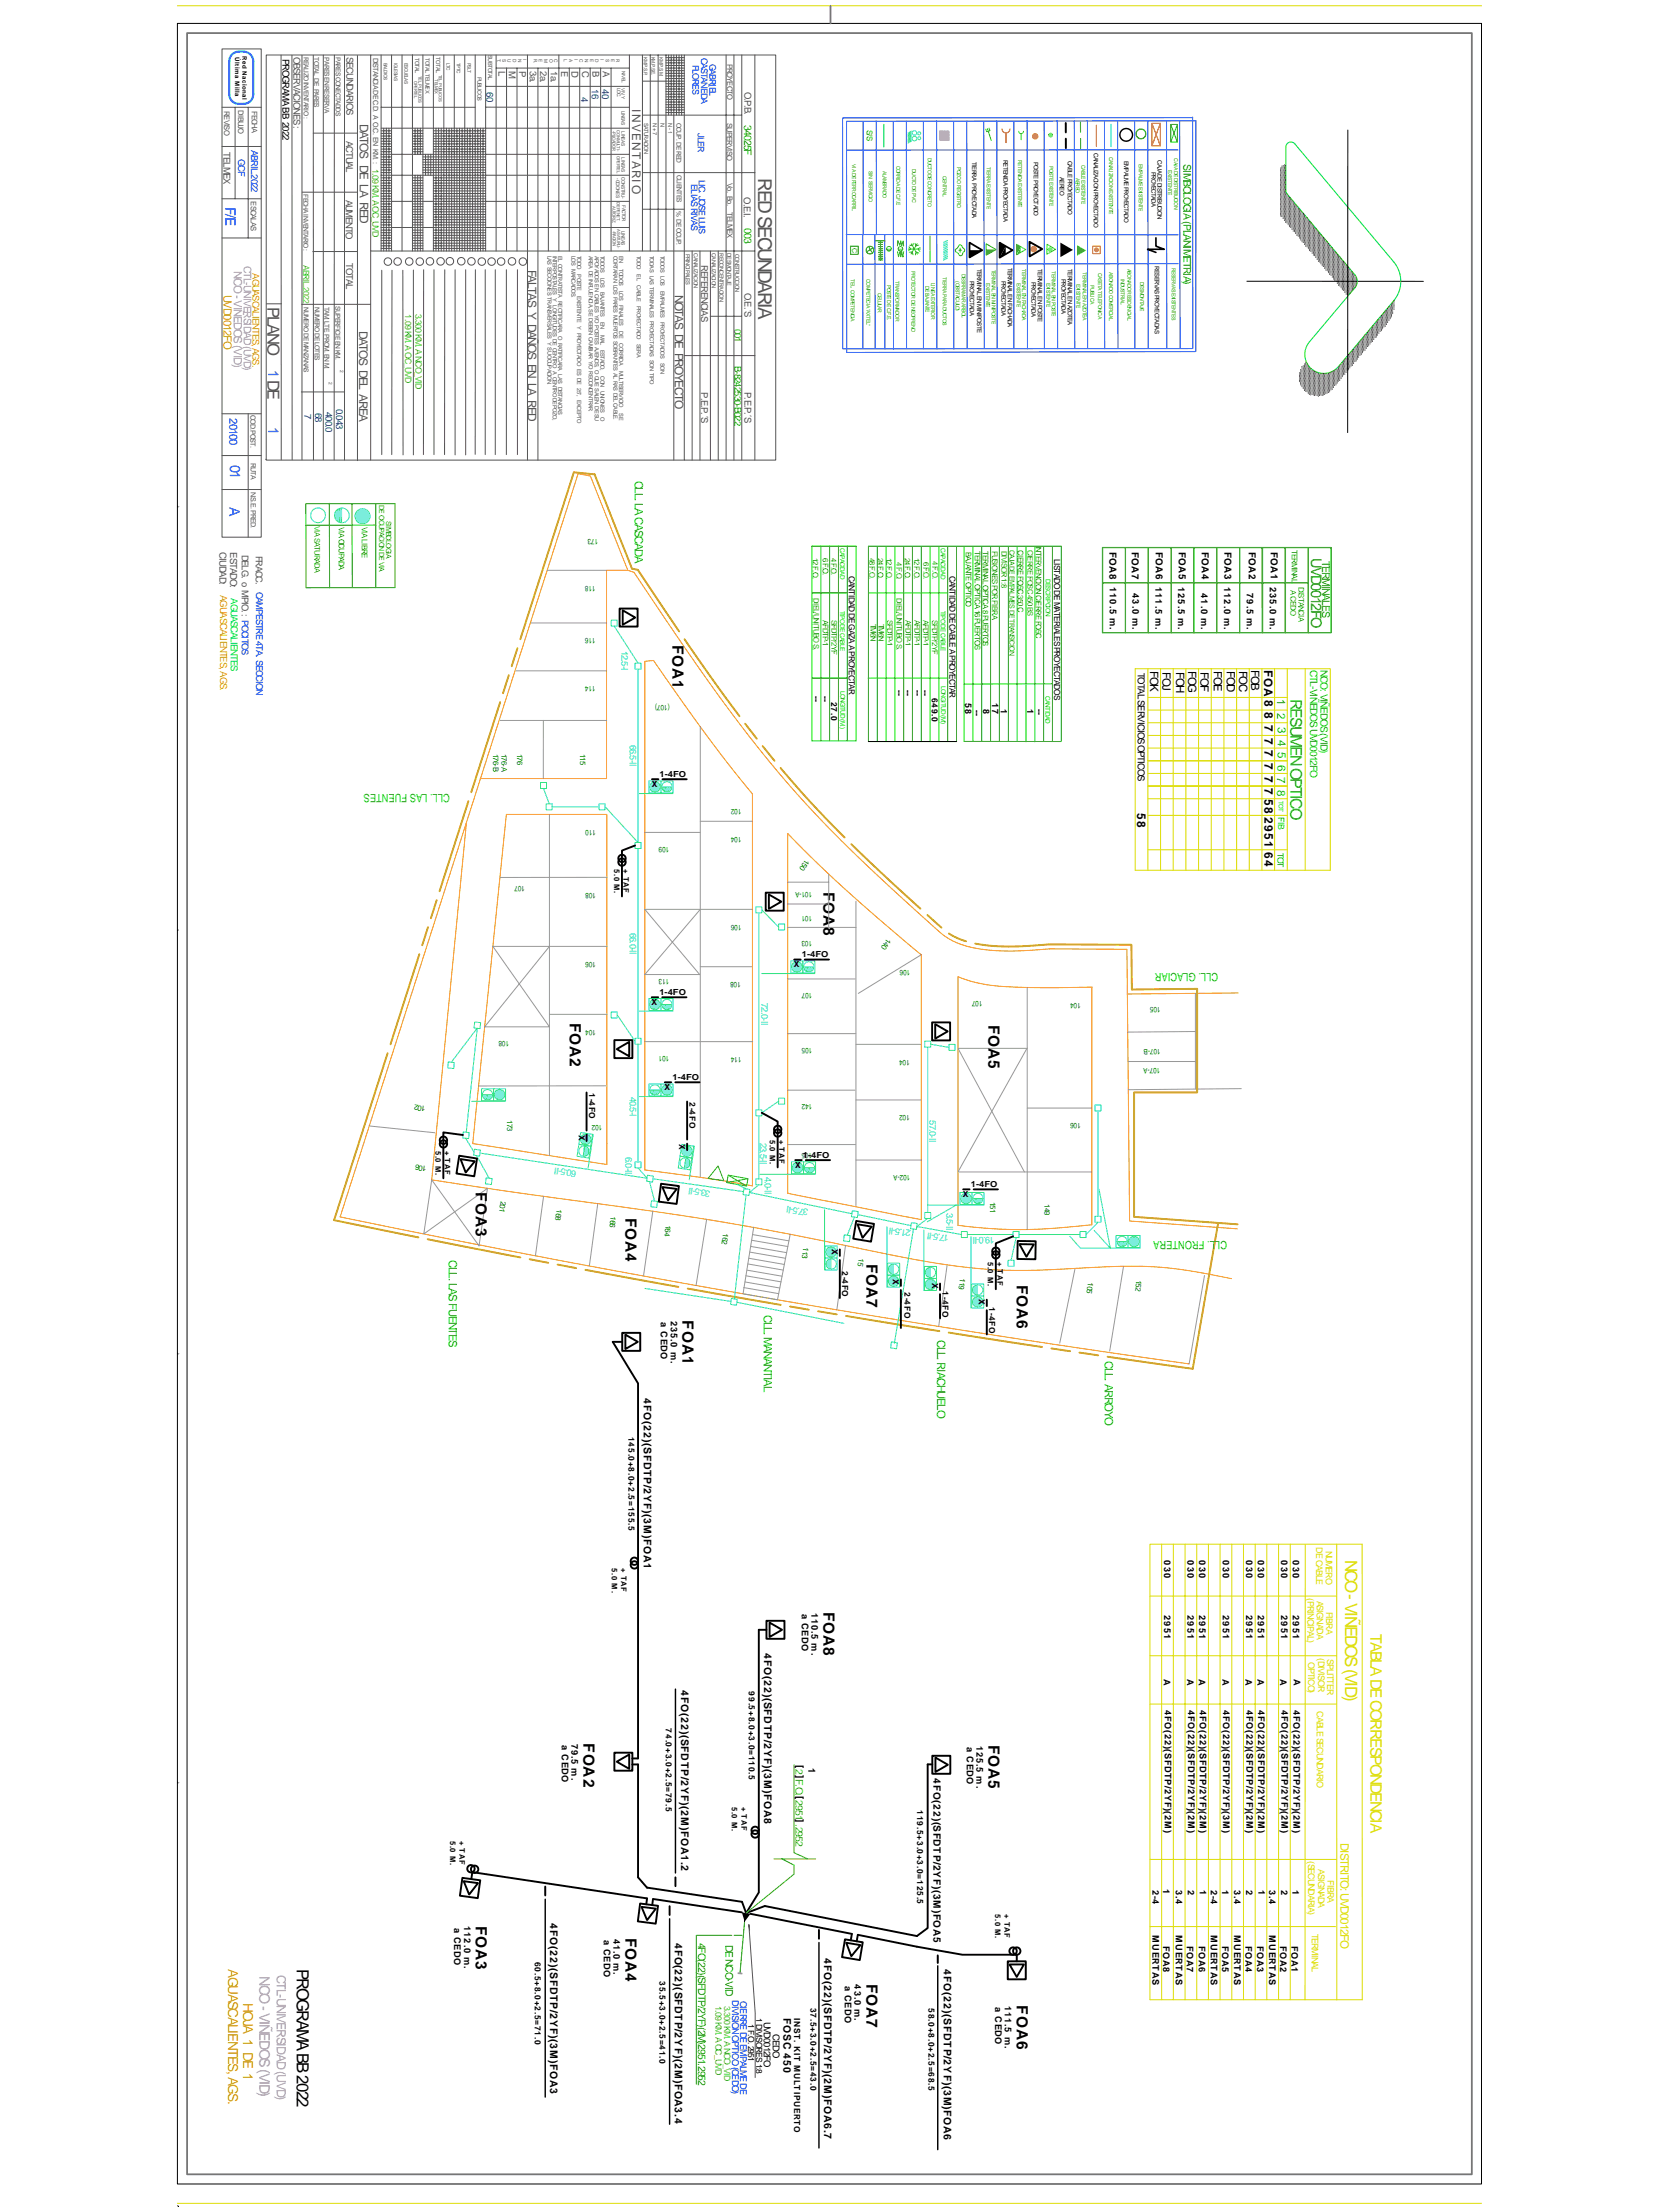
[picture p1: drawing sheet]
<svg xmlns="http://www.w3.org/2000/svg" width="914mm" height="1219mm" viewBox="0 0 914 1219" stroke-linecap="round" stroke-linejoin="round" font-family="sans-serif">
<defs><g id="words">
<text font-size="10.5" fill="#545454" x="418" y="98" transform="rotate(90 418 98)">REDSECUNDARIA</text>
<text font-size="9.3" fill="#dd0" x="741" y="860" transform="rotate(90 741 860)">NCO-VIÑEDOS(VID)</text>
<text font-size="9.2" x="164" y="1085" transform="rotate(90 164 1085)">PROGRAMAB 202</text>
<g font-size="9.1" fill="#545454">
<text x="147" y="169" transform="rotate(90 147 169)">PLANO</text>
<text x="147" y="209" transform="rotate(90 147 209)">DE</text>
</g>
<text font-size="8.8" fill="#0d0" x="711" y="385" transform="rotate(90 711 385)">RESUMENOPTICO</text>
<g font-size="8.6">
<text x="371" y="356" transform="rotate(90 371 356)">FOA1</text>
<text x="454" y="492" transform="rotate(90 454 492)">FOA8</text>
<text x="314" y="564" transform="rotate(90 314 564)">FOA2</text>
<text x="545" y="565" transform="rotate(90 545 565)">FOA5</text>
<text x="262" y="657" transform="rotate(90 262 657)">FOA3</text>
<text x="345" y="671" transform="rotate(90 345 671)">FOA4</text>
<text x="478" y="697" transform="rotate(90 478 697)">FOA7</text>
<text x="560" y="708" transform="rotate(90 560 708)">FOA6</text>
<text x="376" y="728" transform="rotate(90 376 728)">FOA1</text>
<text x="454" y="889" transform="rotate(90 454 889)">FOA8</text>
<text x="322" y="961" transform="rotate(90 322 961)">FOA2</text>
<text x="545" y="962" transform="rotate(90 545 962)">FOA5</text>
<text x="262" y="1061" transform="rotate(90 262 1061)">FOA3</text>
<text x="345" y="1068" transform="rotate(90 345 1068)">FOA4</text>
<text x="478" y="1094" transform="rotate(90 478 1094)">FOA7</text>
<text x="560" y="1105" transform="rotate(90 560 1105)">FOA6</text>
</g>
<text font-size="8.6" fill="#dd0" x="755" y="901" transform="rotate(90 755 901)">TABLADECOR ESPONDENCIA</text>
<g font-size="8" fill="#259500">
<text x="723" y="308" transform="rotate(90 723 308)">UVD0</text>
<text x="723" y="329" transform="rotate(90 723 329)">12FO</text>
</g>
<text font-size="7.9" fill="#f0f" x="143" y="1089" transform="rotate(90 143 1089)">NCO-VIÑEDOS(VID)</text>
<g font-size="7.8" fill="#003fff">
<text x="124" y="114" transform="rotate(90 124 114)">F/E</text>
<text x="148" y="204" transform="rotate(90 148 204)">1</text>
<text x="148" y="235" transform="rotate(90 148 235)">1</text>
<text x="127" y="256" transform="rotate(90 127 256)">01</text>
<text x="127" y="279" transform="rotate(90 127 279)">A</text>
</g>
<g font-size="7.5" fill="#dda500">
<text x="126" y="1085" transform="rotate(90 126 1085)">AGUASCALIENTES, AGS.</text>
<text x="134" y="1104" transform="rotate(90 134 1104)">HOJA 1 DE 1</text>
</g>
<text font-size="6.9" fill="#f0f" x="153" y="1089" transform="rotate(90 153 1089)">CTL-UNIVERSIDAD(UVD)</text>
<g font-size="6.5" fill="#545454">
<text x="348" y="60" transform="rotate(90 348 60)">I NVENTARI O</text>
<text x="198" y="68" transform="rotate(90 198 68)">DATOS DE LA RED</text>
<text x="291" y="149" transform="rotate(90 291 149)">FALTAS Y DAÑOS EN LA RED</text>
<text x="372" y="162" transform="rotate(90 372 162)">NOTAS DE PROYECTO</text>
<text x="198" y="182" transform="rotate(90 198 182)">DATOS DEL AREA</text>
</g>
<g font-size="6.5">
<text x="697" y="369" transform="rotate(90 697 369)">FOA</text>
<text x="697" y="386" transform="rotate(90 697 386)">8</text>
<text x="697" y="393" transform="rotate(90 697 393)">8</text>
<text x="697" y="400" transform="rotate(90 697 400)">7</text>
<text x="697" y="407" transform="rotate(90 697 407)">7</text>
<text x="697" y="414" transform="rotate(90 697 414)">7</text>
<text x="697" y="421" transform="rotate(90 697 421)">7</text>
<text x="697" y="428" transform="rotate(90 697 428)">7</text>
<text x="697" y="435" transform="rotate(90 697 435)">7</text>
<text x="697" y="440" transform="rotate(90 697 440)">58</text>
<text x="627" y="448" transform="rotate(90 627 448)">58</text>
<text x="697" y="450" transform="rotate(90 697 450)">2951</text>
<text x="697" y="470" transform="rotate(90 697 470)">64</text>
</g>
<g font-size="6.4" fill="#dd0">
<text x="739" y="1016" transform="rotate(90 739 1016)">DISTRITO: UVD0</text>
<text x="739" y="1060" transform="rotate(90 739 1060)">12FO</text>
</g>
<text font-size="6.3" fill="#f0f" x="129" y="149" transform="rotate(90 129 149)">NCO-VIÑEDOS(VID)</text>
<g font-size="6.3" fill="#dda500">
<text x="123" y="162" transform="rotate(90 123 162)">UVD0</text>
<text x="123" y="179" transform="rotate(90 123 179)">12FO</text>
</g>
<g font-size="6.3" fill="#0d0">
<text x="350" y="265" transform="rotate(90 350 265)">CL . LACASCADA</text>
<text x="704" y="385" transform="rotate(90 704 385)">1</text>
<text x="704" y="393" transform="rotate(90 704 393)">2</text>
<text x="704" y="401" transform="rotate(90 704 401)">3</text>
<text x="704" y="408" transform="rotate(90 704 408)">4</text>
<text x="704" y="415" transform="rotate(90 704 415)">5</text>
<text x="704" y="422" transform="rotate(90 704 422)">6</text>
<text x="704" y="428" transform="rotate(90 704 428)">7</text>
<text x="248" y="438" transform="rotate(180 248 438)">CLL. LAS FUENTES</text>
<text x="704" y="435" transform="rotate(90 704 435)">8</text>
<text x="671" y="536" transform="rotate(180 671 536)">CLL. GLACIAR</text>
<text x="676" y="684" transform="rotate(180 676 684)">CLL. FRONTERA</text>
<text x="247" y="695" transform="rotate(90 247 695)">CL . LASFUENTES</text>
<text x="421" y="725" transform="rotate(90 421 725)">CL . MANANTIAL</text>
<text x="517" y="739" transform="rotate(90 517 739)">CL . RIACHUELO</text>
<text x="609" y="750" transform="rotate(90 609 750)">CL . AR OYO</text>
</g>
<g font-size="6.3">
<text x="634" y="370" transform="rotate(90 634 370)">FOK</text>
<text x="641" y="370" transform="rotate(90 641 370)">FOJ</text>
<text x="648" y="370" transform="rotate(90 648 370)">FOH</text>
<text x="655" y="370" transform="rotate(90 655 370)">FOG</text>
<text x="662" y="370" transform="rotate(90 662 370)">FOF</text>
<text x="669" y="370" transform="rotate(90 669 370)">FOE</text>
<text x="676" y="370" transform="rotate(90 676 370)">FOD</text>
<text x="683" y="370" transform="rotate(90 683 370)">FOC</text>
<text x="690" y="369" transform="rotate(90 690 369)">FOB</text>
</g>
<text font-size="6.2" fill="#003fff" x="126" y="231" transform="rotate(90 126 231)">2010</text>
<text font-size="5.9" fill="#259500" x="729" y="309" transform="rotate(90 729 309)">TERMINALES</text>
<g font-size="5.8" fill="#259500">
<text x="410" y="69" transform="rotate(90 410 69)">34025F</text>
<text x="652" y="91" transform="rotate(90 652 91)">SIMBOLOGIA(PLANIMETRIA)</text>
<text x="410" y="126" transform="rotate(90 410 126)">0</text>
<text x="410" y="131" transform="rotate(90 410 131)">3</text>
<text x="385" y="1071" transform="rotate(90 385 1071)">4FO(2 )(SFDTP/2YF)(2M)2951.2952</text>
<text x="400" y="1072" transform="rotate(90 400 1072)">DENCO-VID</text>
</g>
<text font-size="5.8" fill="#f0f" x="134" y="147" transform="rotate(90 134 147)">CTL-UNIVERSIDAD(UVD)</text>
<g font-size="5.8">
<text x="355" y="771" transform="rotate(90 355 771)">4FO(22)(SFDTP/2YF)(3M)FOA1</text>
<text x="421" y="911" transform="rotate(90 421 911)">4FO(22)(SFDTP/2YF)(3M)FOA8</text>
<text x="375" y="931" transform="rotate(90 375 931)">4FO(22)(SFDTP/2YF)(2M)FOA1.2</text>
<text x="303" y="1060" transform="rotate(90 303 1060)">4FO(22)(SFDTP/2YF)(3M)FOA3</text>
<text x="372" y="1071" transform="rotate(90 372 1071)">4FO(22)(SFDTP/2YF)(2M)FOA3.4</text>
<text x="454" y="1079" transform="rotate(90 454 1079)">4FO(22)(SFDTP/2YF)(2M)FOA6.7</text>
<text x="520" y="1086" transform="rotate(90 520 1086)">4FO(22)(SFDTP/2YF)(3M)FOA6</text>
<text x="432" y="1112" transform="rotate(90 432 1112)">FOSC 450</text>
</g>
<g font-size="5.6" fill="#0d0">
<text x="722" y="369" transform="rotate(90 722 369)">CTL-VIÑEDOSUVD0</text>
<text x="728" y="369" transform="rotate(90 728 369)">NCO: VIÑEDOS(VID)</text>
<text x="722" y="416" transform="rotate(90 722 416)">12FO</text>
</g>
<text font-size="5.6" x="514" y="980" transform="rotate(90 514 980)">4FO(22)(SFDTP/2YF)(3M)FOA5</text>
<g font-size="5.4">
<text x="611" y="304" transform="rotate(90 611 304)">FOA8</text>
<text x="624" y="304" transform="rotate(90 624 304)">FOA7</text>
<text x="637" y="304" transform="rotate(90 637 304)">FOA6</text>
<text x="650" y="304" transform="rotate(90 650 304)">FOA5</text>
<text x="662" y="304" transform="rotate(90 662 304)">FOA4</text>
<text x="675" y="304" transform="rotate(90 675 304)">FOA3</text>
<text x="688" y="304" transform="rotate(90 688 304)">FOA2</text>
<text x="700" y="304" transform="rotate(90 700 304)">FOA1</text>
</g>
<g font-size="5.3">
<text x="156" y="33" transform="rotate(90 156 33)">PROGRAMAB</text>
<text x="156" y="67" transform="rotate(90 156 67)">202</text>
<text x="627" y="371" transform="rotate(90 627 371)">TOTALSERVICIOSOPTICOS</text>
<text x="439" y="973" transform="rotate(90 439 973)">[2]F.O.[2951] .2952</text>
<text x="446" y="975" transform="rotate(90 446 975)">1</text>
</g>
<g font-size="5.3" fill="#004a95">
<text x="268" y="51" transform="rotate(90 268 51)">60</text>
<text x="320" y="53" transform="rotate(90 320 53)">4</text>
<text x="326" y="49" transform="rotate(90 326 49)">16</text>
<text x="332" y="49" transform="rotate(90 332 49)">40</text>
<text x="174" y="228" transform="rotate(90 174 228)">68</text>
<text x="179" y="227" transform="rotate(90 179 227)">40 .0</text>
<text x="185" y="225" transform="rotate(90 185 225)">0.043</text>
<text x="168" y="228" transform="rotate(90 168 228)">7</text>
</g>
<g font-size="5.3" fill="#545454">
<text x="121" y="304" transform="rotate(90 121 304)">CIUDAD:</text>
<text x="127" y="304" transform="rotate(90 127 304)">ESTADO:</text>
</g>
<text font-size="5.3" fill="#dda500" x="121" y="328" transform="rotate(90 121 328)">AGUASCALIENTES, AGS.</text>
<text font-size="5.3" fill="#00dd37" x="127" y="330" transform="rotate(90 127 330)">AGUASCALIENTES</text>
<g font-size="5.2" fill="#545454">
<text x="162" y="31" transform="rotate(90 162 31)">OBSERVACIONES:</text>
<text x="191" y="31" transform="rotate(90 191 31)">SECUNDARIOS</text>
<text x="275" y="39" transform="rotate(90 275 39)">L</text>
<text x="280" y="39" transform="rotate(90 280 39)">M</text>
<text x="286" y="39" transform="rotate(90 286 39)">P</text>
<text x="292" y="39" transform="rotate(90 292 39)">3a.</text>
<text x="298" y="39" transform="rotate(90 298 39)">2a.</text>
<text x="304" y="39" transform="rotate(90 304 39)">1a.</text>
<text x="309" y="39" transform="rotate(90 309 39)">E</text>
<text x="315" y="39" transform="rotate(90 315 39)">D</text>
<text x="321" y="39" transform="rotate(90 321 39)">C</text>
<text x="327" y="39" transform="rotate(90 327 39)">B</text>
<text x="332" y="39" transform="rotate(90 332 39)">A</text>
<text x="410" y="51" transform="rotate(90 410 51)">O.P.B.</text>
<text x="191" y="78" transform="rotate(90 191 78)">ACTUAL</text>
<text x="123" y="84" transform="rotate(90 123 84)">TELMEX</text>
<text x="191" y="110" transform="rotate(90 191 110)">AUMENTO</text>
<text x="410" y="109" transform="rotate(90 410 109)">O.E.I.</text>
<text x="191" y="145" transform="rotate(90 191 145)">TOTAL</text>
<text x="387" y="146" transform="rotate(90 387 146)">REFERENCIAS</text>
<text x="410" y="162" transform="rotate(90 410 162)">O.E.´S</text>
<text x="387" y="216" transform="rotate(90 387 216)">P.E.P.´S</text>
<text x="410" y="216" transform="rotate(90 410 216)">P.E.P.´S</text>
</g>
<g font-size="5.2" fill="#003fff">
<text x="138" y="83" transform="rotate(90 138 83)">ABRIL.202</text>
<text x="131" y="88" transform="rotate(90 131 88)">GCF</text>
</g>
<text font-size="5.2" fill="#dda500" x="139" y="151" transform="rotate(90 139 151)">AGUASCALIENTES, AGS.</text>
<g font-size="5.2" fill="#259500">
<text x="405" y="181" transform="rotate(90 405 181)">0</text>
<text x="405" y="186" transform="rotate(90 405 186)">1</text>
<text x="405" y="202" transform="rotate(90 405 202)">B-8242530-B02</text>
</g>
<g font-size="5.2">
<text x="421" y="1114" transform="rotate(90 421 1114)">UVD0</text>
<text x="426" y="1121" transform="rotate(90 426 1121)">CEDO</text>
<text x="421" y="1128" transform="rotate(90 421 1128)">12FO</text>
</g>
<g font-size="5.1" fill="#545454">
<text x="133" y="306" transform="rotate(90 133 306)">DELG. o MPIO. : POCITOS</text>
<text x="141" y="306" transform="rotate(90 141 306)">FRAC .</text>
</g>
<g font-size="5.1">
<text x="612" y="324" transform="rotate(90 612 324)">110.5 m.</text>
<text x="637" y="324" transform="rotate(90 637 324)">111.5 m.</text>
<text x="649" y="324" transform="rotate(90 649 324)">125.5 m.</text>
<text x="675" y="324" transform="rotate(90 675 324)">112.0 m.</text>
<text x="700" y="324" transform="rotate(90 700 324)">235.0 m.</text>
<text x="624" y="327" transform="rotate(90 624 327)">43.0 m.</text>
<text x="662" y="327" transform="rotate(90 662 327)">41.0 m.</text>
<text x="687" y="327" transform="rotate(90 687 327)">79.5 m.</text>
<text x="364" y="729" transform="rotate(90 364 729)">a CEDO</text>
<text x="370" y="728" transform="rotate(90 370 728)">235.0 m.</text>
<text x="442" y="890" transform="rotate(90 442 890)">a CEDO</text>
<text x="447" y="889" transform="rotate(90 447 889)">110.5 m.</text>
<text x="310" y="962" transform="rotate(90 310 962)">a CEDO</text>
<text x="315" y="961" transform="rotate(90 315 961)">79.5 m.</text>
<text x="533" y="963" transform="rotate(90 533 963)">a CEDO</text>
<text x="538" y="962" transform="rotate(90 538 962)">125.5 m.</text>
<text x="256" y="1062" transform="rotate(90 256 1062)">112.0 m.</text>
<text x="250" y="1062" transform="rotate(90 250 1062)">a CEDO</text>
<text x="333" y="1069" transform="rotate(90 333 1069)">a CEDO</text>
<text x="338" y="1068" transform="rotate(90 338 1068)">41.0 m.</text>
<text x="466" y="1095" transform="rotate(90 466 1095)">a CEDO</text>
<text x="471" y="1094" transform="rotate(90 471 1094)">43.0 m.</text>
<text x="548" y="1106" transform="rotate(90 548 1106)">a CEDO</text>
<text x="554" y="1105" transform="rotate(90 554 1105)">111.5 m.</text>
</g>
<g font-size="5.1" fill="#003fff">
<text x="141" y="326" transform="rotate(90 141 326)">CAMPESTRE4TA. SEC ION</text>
<text x="404" y="1102" transform="rotate(90 404 1102)">DIVISIONOPTICO(CEDO)</text>
<text x="408" y="1103" transform="rotate(90 408 1103)">CIER EDEEMPALMEDE</text>
</g>
<g font-size="5.1" fill="#0dd">
<text x="343" y="359" transform="rotate(90 343 359)">12.5-I</text>
<text x="347" y="411" transform="rotate(90 347 411)">6 .5-II</text>
<text x="347" y="514" transform="rotate(90 347 514)">6 .0-II</text>
<text x="420" y="553" transform="rotate(90 420 553)">72.0-II</text>
<text x="347" y="605" transform="rotate(90 347 605)">40.5-I</text>
<text x="512" y="618" transform="rotate(90 512 618)">57.0-II</text>
<text x="419" y="630" transform="rotate(90 419 630)">23.5-II</text>
<text x="345" y="638" transform="rotate(90 345 638)">6.0-II</text>
<text x="318" y="645" transform="rotate(-171 318 645)">60.5-II</text>
<text x="422" y="648" transform="rotate(90 422 648)">4.0-II</text>
<text x="392" y="656" transform="rotate(-171 392 656)">33.5-II</text>
<text x="446" y="666" transform="rotate(-171 446 666)">37.5-II</text>
<text x="522" y="669" transform="rotate(90 522 669)">3.5-II</text>
<text x="502" y="678" transform="rotate(-171 502 678)">21.5-II</text>
<text x="523" y="681" transform="rotate(-171 523 681)">17.5-II</text>
<text x="548" y="682" transform="rotate(180 548 682)">19.0-II</text>
</g>
<g font-size="5" fill="#003fff">
<text x="382" y="36" transform="rotate(90 382 36)">FLORES</text>
<text x="386" y="32" transform="rotate(90 386 32)">CASTAÑEDA</text>
<text x="391" y="35" transform="rotate(90 391 35)">GABRIEL</text>
<text x="385" y="73" transform="rotate(90 385 73)">JLER</text>
<text x="381" y="102" transform="rotate(90 381 102)">ELIASRIVAS</text>
<text x="385" y="99" transform="rotate(90 385 99)">LIC. JOSELUIS</text>
</g>
<g font-size="5" fill="#dd0">
<text x="725" y="853" transform="rotate(90 725 853)">DECABLE</text>
<text x="731" y="855" transform="rotate(90 731 855)">NUMERO</text>
<text x="721" y="881" transform="rotate(90 721 881)">(PRINCIPAL)</text>
<text x="726" y="882" transform="rotate(90 726 882)">ASIGNADA</text>
<text x="731" y="888" transform="rotate(90 731 888)">FIBRA</text>
<text x="721" y="916" transform="rotate(90 721 916)">OPTICO)</text>
<text x="727" y="914" transform="rotate(90 727 914)">(DIVISOR</text>
<text x="732" y="914" transform="rotate(90 732 914)">SPLIT ER</text>
<text x="726" y="943" transform="rotate(90 726 943)">CABLESECUNDARIO</text>
<text x="721" y="1026" transform="rotate(90 721 1026)">(SECUNDARIA)</text>
<text x="727" y="1030" transform="rotate(90 727 1030)">ASIGNADA</text>
<text x="732" y="1036" transform="rotate(90 732 1036)">FIBRA</text>
<text x="723" y="1066" transform="rotate(90 723 1066)">TERMINAL</text>
</g>
<g font-size="5">
<text x="642" y="860" transform="rotate(90 642 860)">030</text>
<text x="655" y="860" transform="rotate(90 655 860)">030</text>
<text x="661" y="860" transform="rotate(90 661 860)">030</text>
<text x="674" y="860" transform="rotate(90 674 860)">030</text>
<text x="687" y="860" transform="rotate(90 687 860)">030</text>
<text x="693" y="860" transform="rotate(90 693 860)">030</text>
<text x="706" y="860" transform="rotate(90 706 860)">030</text>
<text x="713" y="860" transform="rotate(90 713 860)">030</text>
<text x="642" y="890" transform="rotate(90 642 890)">2951</text>
<text x="655" y="890" transform="rotate(90 655 890)">2951</text>
<text x="661" y="890" transform="rotate(90 661 890)">2951</text>
<text x="674" y="890" transform="rotate(90 674 890)">2951</text>
<text x="687" y="890" transform="rotate(90 687 890)">2951</text>
<text x="693" y="890" transform="rotate(90 693 890)">2951</text>
<text x="706" y="890" transform="rotate(90 706 890)">2951</text>
<text x="713" y="890" transform="rotate(90 713 890)">2951</text>
<text x="642" y="925" transform="rotate(90 642 925)">A</text>
<text x="654" y="925" transform="rotate(90 654 925)">A</text>
<text x="661" y="925" transform="rotate(90 661 925)">A</text>
<text x="674" y="925" transform="rotate(90 674 925)">A</text>
<text x="687" y="925" transform="rotate(90 687 925)">A</text>
<text x="693" y="925" transform="rotate(90 693 925)">A</text>
<text x="706" y="925" transform="rotate(90 706 925)">A</text>
<text x="713" y="925" transform="rotate(90 713 925)">A</text>
<text x="642" y="943" transform="rotate(90 642 943)">4FO(22)(SFDTP/2YF)(2M)</text>
<text x="655" y="943" transform="rotate(90 655 943)">4FO(22)(SFDTP/2YF)(2M)</text>
<text x="661" y="943" transform="rotate(90 661 943)">4FO(22)(SFDTP/2YF)(2M)</text>
<text x="674" y="943" transform="rotate(90 674 943)">4FO(22)(SFDTP/2YF)(3M)</text>
<text x="687" y="943" transform="rotate(90 687 943)">4FO(22)(SFDTP/2YF)(2M)</text>
<text x="694" y="943" transform="rotate(90 694 943)">4FO(22)(SFDTP/2YF)(2M)</text>
<text x="706" y="943" transform="rotate(90 706 943)">4FO(22)(SFDTP/2YF)(2M)</text>
<text x="713" y="943" transform="rotate(90 713 943)">4FO(22)(SFDTP/2YF)(2M)</text>
<text x="635" y="1042" transform="rotate(90 635 1042)">2-4</text>
<text x="641" y="1041" transform="rotate(90 641 1041)">1</text>
<text x="648" y="1042" transform="rotate(90 648 1042)">3.4</text>
<text x="655" y="1042" transform="rotate(90 655 1042)">2</text>
<text x="661" y="1042" transform="rotate(90 661 1042)">1</text>
<text x="667" y="1042" transform="rotate(90 667 1042)">2-4</text>
<text x="674" y="1042" transform="rotate(90 674 1042)">1</text>
<text x="680" y="1042" transform="rotate(90 680 1042)">3.4</text>
<text x="687" y="1042" transform="rotate(90 687 1042)">2</text>
<text x="694" y="1042" transform="rotate(90 694 1042)">1</text>
<text x="700" y="1042" transform="rotate(90 700 1042)">3.4</text>
<text x="706" y="1042" transform="rotate(90 706 1042)">2</text>
<text x="712" y="1042" transform="rotate(90 712 1042)">1</text>
<text x="635" y="1067" transform="rotate(90 635 1067)">MUERTAS</text>
<text x="648" y="1067" transform="rotate(90 648 1067)">MUERTAS</text>
<text x="667" y="1067" transform="rotate(90 667 1067)">MUERTAS</text>
<text x="680" y="1067" transform="rotate(90 680 1067)">MUERTAS</text>
<text x="700" y="1067" transform="rotate(90 700 1067)">MUERTAS</text>
<text x="641" y="1073" transform="rotate(90 641 1073)">FOA8</text>
<text x="654" y="1073" transform="rotate(90 654 1073)">FOA7</text>
<text x="661" y="1073" transform="rotate(90 661 1073)">FOA6</text>
<text x="674" y="1073" transform="rotate(90 674 1073)">FOA5</text>
<text x="686" y="1073" transform="rotate(90 686 1073)">FOA4</text>
<text x="693" y="1073" transform="rotate(90 693 1073)">FOA3</text>
<text x="706" y="1073" transform="rotate(90 706 1073)">FOA2</text>
<text x="712" y="1073" transform="rotate(90 712 1073)">FOA1</text>
</g>
<g font-size="4.9" fill="#5cb800">
<text x="205" y="93" transform="rotate(90 205 93)">1.09KM. AOC_UVD</text>
<text x="223" y="173" transform="rotate(90 223 173)">1.09KM. AOC_UVD</text>
<text x="229" y="173" transform="rotate(90 229 173)">3.30 KM. ANCO_VID</text>
<text x="394" y="1106" transform="rotate(90 394 1106)">1.09KM. AOC_UVD</text>
<text x="399" y="1106" transform="rotate(90 399 1106)">3.30 KM. ANCO_VID</text>
</g>
<g font-size="4.9">
<text x="448" y="383" transform="rotate(90 448 383)">--</text>
<text x="453" y="383" transform="rotate(90 453 383)">--</text>
<text x="494" y="381" transform="rotate(90 494 381)">--</text>
<text x="499" y="381" transform="rotate(90 499 381)">--</text>
<text x="504" y="381" transform="rotate(90 504 381)">--</text>
<text x="508" y="381" transform="rotate(90 508 381)">--</text>
<text x="532" y="387" transform="rotate(90 532 387)">58</text>
<text x="547" y="388" transform="rotate(90 547 388)">17</text>
<text x="537" y="391" transform="rotate(90 537 391)">--</text>
<text x="542" y="391" transform="rotate(90 542 391)">8</text>
<text x="552" y="391" transform="rotate(90 552 391)">1</text>
<text x="566" y="391" transform="rotate(90 566 391)">1</text>
<text x="571" y="391" transform="rotate(90 571 391)">--</text>
</g>
<text font-size="4.7" fill="#5cb800" x="167" y="146" transform="rotate(90 167 146)">ABRIL.202</text>
<g font-size="4.7" fill="#0d0">
<text x="704" y="451" transform="rotate(90 704 451)">FIB</text>
<text x="704" y="470" transform="rotate(90 704 470)">TOT</text>
</g>
<g font-size="4.7">
<text x="412" y="1116" transform="rotate(90 412 1116)">1F.O. 2951</text>
<text x="417" y="1112" transform="rotate(90 417 1112)">1DIVISORES1:8</text>
</g>
<g font-size="4.6">
<text x="581" y="308" transform="rotate(90 581 308)">LISTADODEMATERIALESPROYECTADOS</text>
<text x="468" y="317" transform="rotate(90 468 317)">CANTIDADDEGAZAAPROYECTAR</text>
<text x="523" y="317" transform="rotate(90 523 317)">CANTIDADDECABLEAPROYECTAR</text>
<text x="458" y="387" transform="rotate(90 458 387)">27.0</text>
<text x="514" y="384" transform="rotate(90 514 384)">649.0</text>
<text x="364" y="428">1-4FO</text>
<text x="359" y="434">X</text>
<text x="442" y="528">1-4FO</text>
<text x="438" y="533">X</text>
<text x="363" y="548">1-4FO</text>
<text x="359" y="554">X</text>
<text x="371" y="595">1-4FO</text>
<text x="325" y="602" transform="rotate(90 325 602)">1-4FO</text>
<text x="366" y="601">X</text>
<text x="380" y="607" transform="rotate(90 380 607)">2-4FO</text>
<text x="319" y="625" transform="rotate(90 319 625)">X</text>
<text x="374" y="630" transform="rotate(90 374 630)">X</text>
<text x="443" y="638">1-4FO</text>
<text x="438" y="644">X</text>
<text x="531" y="660">X</text>
<text x="535" y="654">1-4FO</text>
<text x="459" y="689" transform="rotate(90 459 689)">X</text>
<text x="464" y="701" transform="rotate(90 464 701)">2-4FO</text>
<text x="492" y="705" transform="rotate(90 492 705)">X</text>
<text x="514" y="707" transform="rotate(90 514 707)">X</text>
<text x="499" y="712" transform="rotate(90 499 712)">2-4FO</text>
<text x="519" y="712" transform="rotate(90 519 712)">1-4FO</text>
<text x="540" y="716" transform="rotate(90 540 716)">X</text>
<text x="545" y="721" transform="rotate(90 545 721)">1-4FO</text>
<text x="346" y="792" transform="rotate(90 346 792)">145.0+8.0+2.5=155.5</text>
<text x="413" y="932" transform="rotate(90 413 932)">99.5+8.0+3.0=110.5</text>
<text x="367" y="953" transform="rotate(90 367 953)">74.0+3.0+2.5=79.5</text>
<text x="505" y="998" transform="rotate(90 505 998)">119.5+3.0+3.0=125.5</text>
<text x="295" y="1081" transform="rotate(90 295 1081)">60.5+8.0+2.5=71.0</text>
<text x="363" y="1092" transform="rotate(90 363 1092)">35.5+3.0+2.5=41.0</text>
<text x="447" y="1107" transform="rotate(90 447 1107)">37.5+3.0+2.5=43.0</text>
<text x="512" y="1107" transform="rotate(90 512 1107)">58.0+8.0+2.5=68.5</text>
<text x="438" y="1112" transform="rotate(90 438 1112)">INST. KIT MULTIPUERTO</text>
</g>
<g font-size="4.3" fill="#259500">
<text x="478" y="71" transform="rotate(90 478 71)">S/S</text>
<text x="199" y="290" transform="rotate(90 199 290)">VIALIBRE</text>
<text x="712" y="303" transform="rotate(90 712 303)">TERMINAL</text>
<text x="716" y="324" transform="rotate(90 716 324)">DISTANCIA</text>
<text x="711" y="325" transform="rotate(90 711 325)">ACEDO</text>
</g>
<g font-size="4.2" fill="#545454">
<text x="401" y="35" transform="rotate(90 401 35)">PROYECTO</text>
<text x="124" y="61" transform="rotate(90 124 61)">REVISO</text>
<text x="131" y="61" transform="rotate(90 131 61)">DIBUJO</text>
<text x="139" y="61" transform="rotate(90 139 61)">FECHA</text>
<text x="401" y="68" transform="rotate(90 401 68)">SUPERVISO</text>
<text x="401" y="101" transform="rotate(90 401 101)">Vo. Bo.</text>
<text x="138" y="111" transform="rotate(90 138 111)">ESCALAS</text>
<text x="401" y="117" transform="rotate(90 401 117)">TELMEX</text>
</g>
<g font-size="4.2" fill="#259500">
<text x="173" y="290" transform="rotate(90 173 290)">VIASATURADA</text>
<text x="187" y="290" transform="rotate(90 187 290)">VIAOCUPADA</text>
<text x="532" y="304" transform="rotate(90 532 304)">BAJANTEOPTICO</text>
<text x="537" y="304" transform="rotate(90 537 304)">TERMINALOPTICA16PUERTOS</text>
<text x="542" y="304" transform="rotate(90 542 304)">TERMINALOPTICA8PUERTOS</text>
<text x="547" y="304" transform="rotate(90 547 304)">FUSIONESPORFIBRA</text>
<text x="552" y="304" transform="rotate(90 552 304)">DIVISOR1:8</text>
<text x="561" y="303" transform="rotate(90 561 303)">CIER EFOSC350C</text>
<text x="566" y="303" transform="rotate(90 566 303)">CIER EFOSC450BS</text>
<text x="571" y="301" transform="rotate(90 571 301)">I</text>
<text x="571" y="302" transform="rotate(90 571 302)">NTERVENCIONCIER EFOSC</text>
<text x="448" y="307" transform="rotate(90 448 307)">12F.O.</text>
<text x="453" y="307" transform="rotate(90 453 307)">6F.O.</text>
<text x="458" y="307" transform="rotate(90 458 307)">4F.O.</text>
<text x="479" y="307" transform="rotate(90 479 307)">48F.O.</text>
<text x="484" y="307" transform="rotate(90 484 307)">24F.O.</text>
<text x="489" y="307" transform="rotate(90 489 307)">12F.O.</text>
<text x="494" y="310" transform="rotate(90 494 310)">4F.O.</text>
<text x="499" y="307" transform="rotate(90 499 307)">24F.O.</text>
<text x="504" y="307" transform="rotate(90 504 307)">12F.O.</text>
<text x="509" y="310" transform="rotate(90 509 310)">6F.O.</text>
<text x="514" y="309" transform="rotate(90 514 309)">4F.O.</text>
<text x="448" y="330" transform="rotate(90 448 330)">DIEL/UNITUBOS.</text>
<text x="494" y="330" transform="rotate(90 494 330)">DIEL/UNITUBOS.</text>
<text x="454" y="342" transform="rotate(90 454 342)">AFDTP-1</text>
<text x="458" y="342" transform="rotate(90 458 342)">SFDTP/2YF</text>
<text x="489" y="342" transform="rotate(90 489 342)">SFDTP-1</text>
<text x="499" y="342" transform="rotate(90 499 342)">AFDTP-1</text>
<text x="504" y="342" transform="rotate(90 504 342)">AFDTP-1</text>
<text x="509" y="342" transform="rotate(90 509 342)">AFDTP-1</text>
<text x="514" y="342" transform="rotate(90 514 342)">SFDTP/2YF</text>
<text x="480" y="344" transform="rotate(90 480 344)">TM6N</text>
<text x="484" y="344" transform="rotate(90 484 344)">TM6N</text>
</g>
<g font-size="4.2" fill="#007200">
<text x="330" y="297" transform="rotate(180 330 297)">173</text>
<text x="328" y="323" transform="rotate(180 328 323)">118</text>
<text x="328" y="352" transform="rotate(180 328 352)">116</text>
<text x="328" y="378" transform="rotate(180 328 378)">114</text>
<text x="369" y="389" transform="rotate(180 369 389)">(107)</text>
<text x="272" y="416" transform="rotate(90 272 416)">176-B</text>
<text x="276" y="416" transform="rotate(90 276 416)">176-A</text>
<text x="285" y="416" transform="rotate(90 285 416)">176</text>
<text x="320" y="416" transform="rotate(90 320 416)">115</text>
<text x="409" y="446" transform="rotate(180 409 446)">102</text>
<text x="328" y="457" transform="rotate(180 328 457)">110</text>
<text x="409" y="461" transform="rotate(180 409 461)">104</text>
<text x="369" y="467" transform="rotate(180 369 467)">109</text>
<text x="444" y="473" transform="rotate(124 444 473)">150</text>
<text x="289" y="488" transform="rotate(180 289 488)">107</text>
<text x="448" y="491" transform="rotate(180 448 491)">101-A</text>
<text x="328" y="492" transform="rotate(180 328 492)">108</text>
<text x="409" y="510" transform="rotate(180 409 510)">106</text>
<text x="448" y="505" transform="rotate(180 448 505)">101</text>
<text x="448" y="519" transform="rotate(180 448 519)">103</text>
<text x="489" y="517" transform="rotate(124 489 517)">140</text>
<text x="328" y="530" transform="rotate(180 328 530)">106</text>
<text x="369" y="540" transform="rotate(180 369 540)">113</text>
<text x="502" y="535" transform="rotate(180 502 535)">106</text>
<text x="408" y="541" transform="rotate(180 408 541)">108</text>
<text x="448" y="547" transform="rotate(180 448 547)">107</text>
<text x="542" y="552" transform="rotate(180 542 552)">107</text>
<text x="596" y="553" transform="rotate(180 596 553)">104</text>
<text x="640" y="555" transform="rotate(180 640 555)">105</text>
<text x="328" y="568" transform="rotate(180 328 568)">104</text>
<text x="281" y="574" transform="rotate(180 281 574)">108</text>
<text x="369" y="582" transform="rotate(180 369 582)">101</text>
<text x="448" y="577" transform="rotate(180 448 577)">105</text>
<text x="640" y="578" transform="rotate(180 640 578)">107-B</text>
<text x="409" y="583" transform="rotate(180 409 583)">114</text>
<text x="501" y="584" transform="rotate(180 501 584)">104</text>
<text x="639" y="589" transform="rotate(180 639 589)">107-A</text>
<text x="235" y="610" transform="rotate(-171 235 610)">102</text>
<text x="448" y="609" transform="rotate(180 448 609)">142</text>
<text x="280" y="617" transform="rotate(90 280 617)">173</text>
<text x="501" y="615" transform="rotate(180 501 615)">102</text>
<text x="332" y="620" transform="rotate(180 332 620)">102</text>
<text x="596" y="619" transform="rotate(180 596 619)">106</text>
<text x="448" y="635" transform="rotate(180 448 635)">105</text>
<text x="235" y="643" transform="rotate(-171 235 643)">106</text>
<text x="502" y="648" transform="rotate(180 502 648)">102-A</text>
<text x="276" y="662" transform="rotate(98 276 662)">201</text>
<text x="546" y="662" transform="rotate(90 546 662)">151</text>
<text x="576" y="664" transform="rotate(90 576 664)">149</text>
<text x="307" y="666" transform="rotate(98 307 666)">168</text>
<text x="337" y="670" transform="rotate(98 337 670)">16</text>
<text x="367" y="675" transform="rotate(98 367 675)">164</text>
<text x="399" y="680" transform="rotate(98 399 680)">162</text>
<text x="443" y="687" transform="rotate(98 443 687)">113</text>
<text x="473" y="694" transform="rotate(98 473 694)">15</text>
<text x="529" y="705" transform="rotate(98 529 705)">119</text>
<text x="600" y="707" transform="rotate(98 600 707)">105</text>
<text x="626" y="705" transform="rotate(98 626 705)">152</text>
</g>
<g font-size="4.2">
<text x="338" y="479" transform="rotate(90 338 479)">5.0 M.</text>
<text x="344" y="479" transform="rotate(90 344 479)">+ TAF</text>
<text x="424" y="628" transform="rotate(90 424 628)">5.0 M.</text>
<text x="430" y="628" transform="rotate(90 430 628)">+ TAF</text>
<text x="240" y="634" transform="rotate(90 240 634)">5.0 M.</text>
<text x="245" y="634" transform="rotate(90 245 634)">+ TAF</text>
<text x="545" y="695" transform="rotate(90 545 695)">5.0 M.</text>
<text x="550" y="695" transform="rotate(90 550 695)">+ TAF</text>
<text x="337" y="864" transform="rotate(90 337 864)">5.0 M.</text>
<text x="342" y="864" transform="rotate(90 342 864)">+ TAF</text>
<text x="403" y="996" transform="rotate(90 403 996)">5.0 M.</text>
<text x="409" y="996" transform="rotate(90 409 996)">+ TAF</text>
<text x="248" y="1015" transform="rotate(90 248 1015)">5.0 M.</text>
<text x="253" y="1015" transform="rotate(90 253 1015)">+ TAF</text>
<text x="549" y="1055" transform="rotate(90 549 1055)">5.0 M.</text>
<text x="554" y="1055" transform="rotate(90 554 1055)">+ TAF</text>
</g>
<g font-size="3.9" fill="#545454">
<text x="206" y="32" transform="rotate(90 206 32)">DISTANCIADEC.D. A O.C. EN KM. :</text>
<text x="138" y="229" transform="rotate(90 138 229)">COD.POST.</text>
<text x="138" y="255" transform="rotate(90 138 255)">RUTA</text>
<text x="138" y="271" transform="rotate(90 138 271)">N.S.E. PRED.</text>
</g>
<g font-size="3.9" fill="#259500">
<text x="470" y="137" transform="rotate(90 470 137)">C</text>
<text x="209" y="278" transform="rotate(90 209 278)">DEOCUPACIONDEVIA</text>
<text x="213" y="287" transform="rotate(90 213 287)">SIMBOLOGIA</text>
<text x="556" y="303" transform="rotate(90 556 303)">CAJADEEMPALMESDETRANSICION</text>
</g>
<g font-size="3.7" fill="#545454">
<text x="167" y="31" transform="rotate(90 167 31)">REALIZOINVENTARIO:</text>
<text x="173" y="32" transform="rotate(90 173 32)">TOTAL DE PARES</text>
<text x="179" y="32" transform="rotate(90 179 32)">PARESENRESERVA</text>
<text x="185" y="31" transform="rotate(90 185 31)">PARESCONECTADOS</text>
<text x="373" y="68" transform="rotate(90 373 68)">OCUP. DERED</text>
<text x="373" y="97" transform="rotate(90 373 97)">CLIENTES</text>
<text x="167" y="107" transform="rotate(90 167 107)">FECHAINVENTARIO:</text>
<text x="373" y="116" transform="rotate(90 373 116)">% DEOCUP.</text>
<text x="168" y="169" transform="rotate(90 168 169)">NUMERODEMANZANAS</text>
<text x="174" y="169" transform="rotate(90 174 169)">NUMERODELOTES</text>
<text x="179" y="169" transform="rotate(90 179 169)">TAM. LTE. PROM.ENM.</text>
<text x="185" y="169" transform="rotate(90 185 169)">SUPERFICIEENKM.</text>
</g>
<g font-size="3.5" fill="#0d0">
<text x="463" y="302" transform="rotate(90 463 302)">CAPACIDAD</text>
<text x="519" y="302" transform="rotate(90 519 302)">CAPACIDAD</text>
<text x="576" y="319" transform="rotate(90 576 319)">DESCRIPCION</text>
<text x="463" y="337" transform="rotate(90 463 337)">TIPODECABLE</text>
<text x="519" y="337" transform="rotate(90 519 337)">TIPODECABLE</text>
<text x="463" y="381" transform="rotate(90 463 381)">LONGITUD(M.)</text>
<text x="519" y="378" transform="rotate(90 519 378)">LONGITUD(M.)</text>
<text x="576" y="384" transform="rotate(90 576 384)">CANTIDAD</text>
</g>
<g font-size="3.4">
<text x="130" y="31" transform="rotate(90 130 31)">Última Milla</text>
<text x="134" y="31" transform="rotate(90 134 31)">Red Nacional</text>
<text x="536" y="89" transform="rotate(90 536 89)">TIER A PROYECTADA</text>
<text x="553" y="88" transform="rotate(90 553 88)">RETENIDAPROYECTADA</text>
<text x="570" y="89" transform="rotate(90 570 89)">POSTEPROYECTADO</text>
<text x="589" y="89" transform="rotate(90 589 89)">CABLEPROYECTADO</text>
<text x="603" y="84" transform="rotate(90 603 84)">CANALIZACIONPROYECTADO</text>
<text x="620" y="89" transform="rotate(90 620 89)">EMPALMEPROYECTADO</text>
<text x="638" y="88" transform="rotate(90 638 88)">CAJADEDISTRIBUCION</text>
<text x="635" y="95" transform="rotate(90 635 95)">PROYECTADA</text>
<text x="584" y="98" transform="rotate(90 584 98)">AEREO</text>
<text x="539" y="148" transform="rotate(90 539 148)">TERMINALENMINIPOSTE</text>
<text x="555" y="147" transform="rotate(90 555 147)">TERMINALENFACHADA</text>
<text x="572" y="148" transform="rotate(90 572 148)">TERMINALENPOSTE</text>
<text x="588" y="148" transform="rotate(90 588 148)">TERMINALENAZOTEA</text>
<text x="636" y="147" transform="rotate(90 636 147)">RESERVASPROYECTADAS</text>
<text x="535" y="155" transform="rotate(90 535 155)">PROYECTADA</text>
<text x="552" y="155" transform="rotate(90 552 155)">PROYECTADA</text>
<text x="568" y="155" transform="rotate(90 568 155)">PROYECTADA</text>
<text x="585" y="154" transform="rotate(90 585 154)">PROYECTADA</text>
</g>
<text font-size="3.4" fill="#0d0" x="705" y="441" transform="rotate(90 705 441)">TOT</text>
<g font-size="3.1" fill="#545454">
<text x="229" y="32" transform="rotate(90 229 32)">TOTAL</text>
<text x="235" y="32" transform="rotate(90 235 32)">TOTALTELMEX</text>
<text x="240" y="32" transform="rotate(90 240 32)">TOTAL</text>
<text x="269" y="30" transform="rotate(90 269 30)">SUBTOTAL</text>
<text x="263" y="42" transform="rotate(90 263 42)">PUBLICOS</text>
<text x="355" y="68" transform="rotate(90 355 68)">SATURACION</text>
<text x="360" y="68" transform="rotate(90 360 68)">N+7</text>
<text x="364" y="68" transform="rotate(90 364 68)">N</text>
<text x="368" y="68" transform="rotate(90 368 68)">N-1</text>
<text x="302" y="141" transform="rotate(90 302 141)">LAS SEC IONES TRANSVERSALES Y SUOCUPACION.</text>
<text x="305" y="141" transform="rotate(90 305 141)">INTERPOSTALES Y LONGITUDES DE CENTRO A CENTRODEPOZO,</text>
<text x="308" y="141" transform="rotate(90 308 141)">EL CONTRATISTA RECTIFICARA O RATIFICARA LAS DISTANCIAS</text>
<text x="315" y="141" transform="rotate(90 315 141)">LOS MARCADOS.</text>
<text x="318" y="141" transform="rotate(90 318 141)">TODO</text>
<text x="325" y="141" transform="rotate(90 325 141)">AREA DEINFLUENCIA, SE DEBEN CAMBIAR Y/O RECONCENTRAR.</text>
<text x="328" y="141" transform="rotate(90 328 141)">APOYADOS EN CABLES Y/O POSTES AJENOS, O QUE SALEN DESU</text>
<text x="331" y="141" transform="rotate(90 331 141)">TODOS</text>
<text x="338" y="141" transform="rotate(90 338 141)">CORTARAN LOS PARES MUERTOS SOBRANTES AL RAS DELCABLE.</text>
<text x="341" y="141" transform="rotate(90 341 141)">EN</text>
<text x="351" y="141" transform="rotate(90 351 141)">TODO</text>
<text x="358" y="141" transform="rotate(90 358 141)">TODAS LAS TERMINALES PROYECTADAS SON TIPO</text>
<text x="364" y="141" transform="rotate(90 364 141)">TODOS LOS</text>
<text x="378" y="140" transform="rotate(90 378 140)">PRINCIPALES</text>
<text x="382" y="140" transform="rotate(90 382 140)">CANALIZACION</text>
<text x="392" y="139" transform="rotate(90 392 139)">CANALIZACION</text>
<text x="397" y="140" transform="rotate(90 397 140)">RECONCENTRACION</text>
<text x="401" y="139" transform="rotate(90 401 139)">DESMONTAJE</text>
<text x="405" y="140" transform="rotate(90 405 140)">CONSTRUC ION</text>
<text x="341" y="148" transform="rotate(90 341 148)">TODOS</text>
<text x="318" y="151" transform="rotate(90 318 151)">POSTE</text>
<text x="331" y="153" transform="rotate(90 331 153)">LOS</text>
<text x="351" y="151" transform="rotate(90 351 151)">EL</text>
<text x="331" y="161" transform="rotate(90 331 161)">BAJANTES</text>
<text x="341" y="160" transform="rotate(90 341 160)">LOS</text>
<text x="351" y="157" transform="rotate(90 351 157)">CABLE</text>
<text x="364" y="160" transform="rotate(90 364 160)">EMPALMES</text>
<text x="318" y="163" transform="rotate(90 318 163)">EXISTENTE Y PROYECTADO ES DE 25&quot;, EXCEPTO</text>
<text x="341" y="168" transform="rotate(90 341 168)">FINALES</text>
<text x="351" y="169" transform="rotate(90 351 169)">PROYECTADO</text>
<text x="331" y="177" transform="rotate(90 331 177)">EN</text>
<text x="364" y="178" transform="rotate(90 364 178)">PROYECTADOS</text>
<text x="331" y="185" transform="rotate(90 331 185)">MAL</text>
<text x="341" y="183" transform="rotate(90 341 183)">DE</text>
<text x="341" y="189" transform="rotate(90 341 189)">COR IDA</text>
<text x="351" y="190" transform="rotate(90 351 190)">SERA</text>
<text x="331" y="193" transform="rotate(90 331 193)">ESTADO,</text>
<text x="364" y="200" transform="rotate(90 364 200)">SON</text>
<text x="331" y="207" transform="rotate(90 331 207)">CON UNIONES</text>
<text x="341" y="204" transform="rotate(90 341 204)">MULTISERVICIO</text>
<text x="341" y="228" transform="rotate(90 341 228)">SE</text>
<text x="331" y="230" transform="rotate(90 331 230)">O</text>
</g>
<g font-size="2.9" fill="#259500">
<text x="511" y="87" transform="rotate(90 511 87)">DUCTODECONCRETO</text>
<text x="561" y="88" transform="rotate(90 561 88)">RETENIDAEXISTENTE</text>
<text x="611" y="87" transform="rotate(90 611 87)">CANALIZACIONEXISTENTE</text>
<text x="647" y="87" transform="rotate(90 647 87)">CAJADEDISTRIBUCION</text>
<text x="470" y="91" transform="rotate(90 470 91)">VIADEFER OCAR IL</text>
<text x="479" y="94" transform="rotate(90 479 94)">SIN SERVICIO</text>
<text x="487" y="94" transform="rotate(90 487 94)">ALAMBRADO</text>
<text x="494" y="91" transform="rotate(90 494 91)">COR IDADEC.F.E</text>
<text x="503" y="93" transform="rotate(90 503 93)">DUCTODEPVC</text>
<text x="528" y="92" transform="rotate(90 528 92)">POZOOREGISTRO</text>
<text x="544" y="92" transform="rotate(90 544 92)">TIER AEXISTENTE</text>
<text x="578" y="91" transform="rotate(90 578 91)">POSTEEXISTENTE</text>
<text x="596" y="91" transform="rotate(90 596 91)">CABLEEXISTENTE</text>
<text x="628" y="91" transform="rotate(90 628 91)">EMPALMEEXISTENTE</text>
<text x="644" y="94" transform="rotate(90 644 94)">EXISTENTE</text>
<text x="520" y="97" transform="rotate(90 520 97)">CENTRAL</text>
<text x="593" y="98" transform="rotate(90 593 98)">AEREO</text>
<text x="502" y="149" transform="rotate(90 502 149)">PROTECTORDENEOPRENO</text>
<text x="547" y="149" transform="rotate(90 547 149)">TERMINALENMINIPOSTE</text>
<text x="563" y="149" transform="rotate(90 563 149)">TERMINALENFACHADA</text>
<text x="580" y="150" transform="rotate(90 580 150)">TERMINALENPOSTE</text>
<text x="611" y="150" transform="rotate(90 611 150)">ABONADOCOMERCIAL</text>
<text x="621" y="148" transform="rotate(90 621 148)">ABONADORESIDENCIAL</text>
<text x="646" y="148" transform="rotate(90 646 148)">RESERVASEXISTENTES</text>
<text x="469" y="154" transform="rotate(90 469 154)">TEL. COMPETENCIA</text>
<text x="478" y="154" transform="rotate(90 478 154)">COMPETECIA&quot;AXTEL&quot;</text>
<text x="494" y="155" transform="rotate(90 494 155)">TRANSFORMADOR</text>
<text x="513" y="156" transform="rotate(90 513 156)">LINEAEXTERIOR</text>
<text x="520" y="153" transform="rotate(90 520 153)">TIER APARADUCTOS</text>
<text x="527" y="155" transform="rotate(90 527 155)">(OBSTACULO)</text>
<text x="530" y="151" transform="rotate(90 530 151)">DESR AMARARBOL</text>
<text x="560" y="156" transform="rotate(90 560 156)">EXISTENTE</text>
<text x="577" y="156" transform="rotate(90 577 156)">EXISTENTE</text>
<text x="597" y="150" transform="rotate(90 597 150)">TERMINALENAZOTEA</text>
<text x="605" y="150" transform="rotate(90 605 150)">CASETATELEFONICA</text>
<text x="618" y="154" transform="rotate(90 618 154)">INDUSTRIAL</text>
<text x="628" y="155" transform="rotate(90 628 155)">DESMONTAJE</text>
<text x="484" y="161" transform="rotate(90 484 161)">CELULAR</text>
<text x="489" y="157" transform="rotate(90 489 157)">POSTEDEC.F.E.</text>
<text x="510" y="157" transform="rotate(90 510 157)">DEBAJANTE</text>
<text x="544" y="156" transform="rotate(90 544 156)">EXISTENTE</text>
<text x="593" y="156" transform="rotate(90 593 156)">EXISTENTE</text>
<text x="601" y="157" transform="rotate(90 601 157)">PUBLICA</text>
</g>
<g font-size="2.7" fill="#545454">
<text x="355" y="31" transform="rotate(90 355 31)">KM.P.S.P.</text>
<text x="359" y="31" transform="rotate(90 359 31)">KM.P.S.E.</text>
<text x="363" y="31" transform="rotate(90 363 31)">KM.P.S.M.</text>
</g>
<g font-size="2.6" fill="#545454">
<text x="211" y="35" transform="rotate(90 211 35)">BALDIOS</text>
<text x="217" y="35" transform="rotate(90 217 35)">IGLESIAS</text>
<text x="223" y="35" transform="rotate(90 223 35)">ESCUELAS</text>
<text x="246" y="35" transform="rotate(90 246 35)">LTC</text>
<text x="252" y="35" transform="rotate(90 252 35)">TPTC</text>
<text x="258" y="35" transform="rotate(90 258 35)">PSLT</text>
<text x="274" y="33" transform="rotate(90 274 33)">T.</text>
<text x="277" y="33" transform="rotate(90 277 33)">S</text>
<text x="280" y="33" transform="rotate(90 280 33)">U</text>
<text x="283" y="33" transform="rotate(90 283 33)">D</text>
<text x="286" y="33" transform="rotate(90 286 33)">N</text>
<text x="288" y="33" transform="rotate(90 288 33)">I</text>
<text x="294" y="33" transform="rotate(90 294 33)">R.</text>
<text x="297" y="33" transform="rotate(90 297 33)">E</text>
<text x="300" y="33" transform="rotate(90 300 33)">M</text>
<text x="303" y="33" transform="rotate(90 303 33)">O</text>
<text x="306" y="33" transform="rotate(90 306 33)">C</text>
<text x="311" y="32" transform="rotate(90 311 32)">L</text>
<text x="314" y="32" transform="rotate(90 314 32)">A</text>
<text x="317" y="32" transform="rotate(90 317 32)">I</text>
<text x="319" y="32" transform="rotate(90 319 32)">C</text>
<text x="322" y="32" transform="rotate(90 322 32)">N</text>
<text x="325" y="32" transform="rotate(90 325 32)">E</text>
<text x="328" y="32" transform="rotate(90 328 32)">D</text>
<text x="331" y="32" transform="rotate(90 331 32)">I</text>
<text x="334" y="32" transform="rotate(90 334 32)">S</text>
<text x="337" y="32" transform="rotate(90 337 32)">E</text>
<text x="340" y="32" transform="rotate(90 340 32)">R</text>
<text x="343" y="39" transform="rotate(90 343 39)">NIVEL</text>
<text x="340" y="49" transform="rotate(90 340 49)">LOC.</text>
<text x="343" y="49" transform="rotate(90 343 49)">VIV. Y</text>
<text x="343" y="61" transform="rotate(90 343 61)">LINEAS</text>
<text x="343" y="72" transform="rotate(90 343 72)">LINEAS</text>
<text x="343" y="87" transform="rotate(90 343 87)">LINEAS</text>
<text x="340" y="98" transform="rotate(90 340 98)">-C IONES</text>
<text x="343" y="98" transform="rotate(90 343 98)">CONSTRU-</text>
<text x="343" y="113" transform="rotate(90 343 113)">FACTOR</text>
<text x="343" y="127" transform="rotate(90 343 127)">LINEAS</text>
<text x="187" y="204" transform="rotate(90 187 204)">2</text>
<text x="181" y="210" transform="rotate(90 181 210)">2</text>
</g>
<g font-size="2.4" fill="#545454">
<text x="231" y="42" transform="rotate(90 231 42)">TEL. PUBLICOS</text>
<text x="242" y="41" transform="rotate(90 242 41)">TEL. PUBLICOS</text>
<text x="228" y="45" transform="rotate(90 228 45)">OPERTEL</text>
<text x="240" y="44" transform="rotate(90 240 44)">TELMEX</text>
<text x="340" y="72" transform="rotate(90 340 72)">CONMULTI-</text>
<text x="338" y="72" transform="rotate(90 338 72)">-PLICADOR</text>
<text x="340" y="86" transform="rotate(90 340 86)">OPERTEL</text>
<text x="338" y="114" transform="rotate(90 338 114)">AUTORIZ.</text>
<text x="340" y="111" transform="rotate(90 340 111)">DEPENET.</text>
<text x="338" y="127" transform="rotate(90 338 127)">-RACION</text>
<text x="340" y="126" transform="rotate(90 340 126)">ASATURU-</text>
</g>
</g></defs>
<g fill="none" stroke="#dd0" stroke-width=".55">
<path d="M626 369h107v111h-107zM633 369v111M640 369v111M647 369v111M654 369v111M661 369v111M668 369v111M675 369v111M682 369v111M689 369v111M696 369v111M703 369v111"/>
<path d="M710 369v111M719 369v111M633 384h77M633 391h77M633 398h77M633 405h77M633 412h77M633 419h77M633 426h77M633 433h77M633 440h77M633 449h77"/>
<path d="M633 468h77M634 851h117v251h-117zM640 851v251M647 851v251M653 851v251M660 851v251M666 851v251M672 851v251M679 851v251M685 851v251M692 851v251M698 851v251"/>
<path d="M705 851v251M711 851v251M719 851v251M737 851v251M634 880h103M634 913h103M634 939h103M634 1025h103M634 1062h102"/>
</g>
<path d="M608 302h126v47h-126zM620 302v47M633 302v47M645 302v47M658 302v47M671 302v47M683 302v47M708 302v47M721 302v47M608 321h113M696 348v-46v47" fill="none" stroke="#259500" stroke-width=".71"/>
<g fill="none" stroke="#0d0" stroke-width=".55">
<path d="M448 301h24zM452 301v107M457 301v107M462 301v107M467 301v107M484 301v108M488 301v108M493 301v108M498 301v108M503 301v108M508 301v108M513 301v108"/>
<path d="M518 301v108M522 301v108M527 301v108h-48v-108h106v108h-54v-108M536 301v108M541 301v108M546 301v108M551 301v108M556 301v108M561 301v108M566 301v108M570 301v108M575 301v108"/>
<path d="M580 301v108M467 327h-19M522 327h-43M467 374h-19M522 374h-44M580 377h-49M448 408v-107h24v107h-25M401 648l11 2v4l-11-2zM401 648l11 6M412 650l-11 2"/>
</g>
<path d="M479 409h48M410 1054v5" fill="none" stroke="#000" stroke-width=".55"/>
<path d="M346 314l-21-52-6-1-132 410 123 24 98 18 124 20 123 19M346 314l3 1 12 17a870 870 0 0 0 85 113 939 939 0 0 0 76 72 65 65 0 0 0 36 7l20-1h43l2 150 59 4M346 314h-12v115h-69M355 364h5l30 42 25 32v216l-22-4-38-5zM257 454l-19 196 55 8a2056 2056 0 0 1 206 35 319 319 0 0 0 97 6 247 247 0 0 1 83 6M279 449h55v193l-73-12zM434 459a861 861 0 0 0 74 67v146l-74-14zM602 544h-33l-23-1a72 72 0 0 1-18-5v137a237 237 0 0 0 65 1l9-1v-131M682 547l-61 1" fill="none" stroke="#ff7f00" stroke-width=".55"/>
<g fill="none" stroke="#dda500" stroke-width="1.1">
<path d="M316 260l-29 92M328 261l20 52M352 314l22 34M285 357l-3 10M377 352l31 43M280 372l-3 10M276 387l-16 50M411 399l6 8M420 411l7 8M430 423l15 17 21 22M258 442l-16 49M469 465l38 36"/>
<path d="M241 496l-4 10M236 511l-3 10M511 504l8 7M523 515l9 4M231 526l-16 50M538 520l8 1 10 1 22-1M578 521h46v24h36M214 581l-30 92 47 9M625 671l57 4M671 674l-14 80-47-6M236 683l51 10M292 694l10 2"/>
<path d="M307 697l11 2M323 700l51 9M379 710l51 9M435 720l11 2M451 723l10 1M466 725l52 9M523 734l51 8M580 743l10 2M595 746l10 1"/>
</g>
<g fill="none" stroke="#989898" stroke-width=".55">
<path d="M302 314h32M293 343h41M284 370h50M276 397h58M299 397v32M386 401v248M303 449v188M355 459h31M386 453h29M335 484h-59M472 497v168M386 501l-31 36h31l-31-36h60"/>
<path d="M434 511h38M303 522l-36 44h36l-31-44h63M386 533h28M434 540h37M303 559h32M566 544v134M355 574h60M434 570h38M472 576h36M659 569h-37M334 598l-70 1M434 601h37"/>
<path d="M472 606h36M566 611h36M684 600l-62 1M203 621l37 3M434 631h38M472 639h36M238 650l-4 30 35-25-5 32zM300 659l-5 33M565 646l-37-68h38l-38 68h74M329 663l-4 35M360 668l-5 35M389 672l-5 37"/>
<path d="M436 680l-7 36M466 686l-5 36M522 698l-5 33M592 700l-8 40M619 698l-7 47M664 703l-9 49"/>
</g>
<g fill="none" stroke="#0dd" stroke-width=".55">
<path d="M337 342h3v3h-3zM339 345l13 21M350 366h3v3h-3zM352 369v95l-18-19M298 431h3v4h-3zM300 435l3 8M301 443h3v3h-3zM304 445h26M330 443h4v3h-4zM350 464h3v4h-3zM352 468v104M417 500h3v3h-3z"/>
<path d="M418 503v109M420 501l9 10M429 509h3v4h-3zM337 558h3v3h-3zM340 559l10 15M262 563l3 1v3h-4zM350 572h3v4h-3zM352 576v64M510 574h3v3h-3zM511 577v91M513 576l10 1M523 576h3v3h-3z"/>
<path d="M247 585l3 1v3h-3zM249 586l14-19-6 57M417 612h3v3h-3zM418 615v35M429 605h3v4h-3zM429 607l-9 6M603 609h4v3h-4zM605 612v58M255 624h4l-1 4-3-1zM257 627l4 8M262 633l3 1-1 3h-3zM263 637l7 12"/>
<path d="M265 636l92 13-5-5M268 649l3 1v3l-3-1zM350 640h3v4h-3zM357 648h3v4l-4-1zM358 651l3 11M360 650l50 7M410 655l3 1v3l-3-1zM417 650h3v3h-3zM418 653l-5 4 57 12M359 662h3v4l-3-1zM470 667l3 1v3h-4zM471 671l-4 10"/>
<path d="M473 669l29 7M502 674h4l-1 4-3-1zM505 677v-1l25 4M510 668h3v4h-3zM511 672l-6 4M530 679h3v3h-3zM558 679h4v3h-4zM595 679h4v3h-4zM603 670h4v4h-4zM605 674l-6 6M465 681h4l-1 3h-3zM533 680h25"/>
<path d="M556 695h3v3h-3zM560 682l-3 13M562 680h33"/>
</g>
<g fill="none" stroke="#000" stroke-width="1.1">
<path d="M342 335h9v10h-9zM343 336l7 4-7 4zM350 466l-7 3v25M422 492h10v10h-10zM424 493l7 4-7 4zM339 573h10v10h-10zM340 578l7-4v8zM514 564h10v9h-10zM515 565l7 3-7 4zM420 613l9 5v25M253 637l10 2-2 9-9-1zM254 639l8 1-5 6z"/>
<path d="M364 652l10 2-1 10-10-2zM365 654l8 1-5 7zM472 673l10 2-2 9-10-1zM473 675l7 1-5 6zM558 681l-9 4v26M561 684h10v10h-10zM562 686h8l-4 7zM343 735h10v10h-10zM343 740h-5l14 22v207h-3M345 736l7 4-7 4zM422 893h10v10h-10zM422 898h-4v145l-7 11"/>
<path d="M424 894l7 4-7 4zM339 966h10v10h-10zM340 971l7-4v8zM514 968h10v10h-10zM514 972h-3v91l-6 4-83-16-11 3-2-6-52-8-5-5v-62h-3M516 969l6 4-6 4zM255 1035l10 1-2 10-10-1zM256 1037l7 1-4 6zM260 1036v-4l97 14-1 4M301 1040v5M372 1035v5M353 1049l10 1-2 10-9-1z"/>
<path d="M354 1051l7 1-4 6zM360 1047v3M360 1047l49 7M369 1051v5M414 1055l56 11-1 3M451 1064v5M466 1069l10 2-2 9-10-1zM466 1071l8 1-5 6zM472 1070l1-4 58 11h29v4M517 1078v4M555 1081h10v10h-10zM556 1083h8l-4 7z"/>
<circle cx="343" cy="475" r="2"/>
<circle cx="343" cy="473" r="2"/>
<circle cx="429" cy="625" r="2"/>
<circle cx="429" cy="622" r="2"/>
<circle cx="549" cy="690" r="2"/>
<circle cx="549" cy="692" r="2"/>
<circle cx="350" cy="861" r="2"/>
<circle cx="350" cy="863" r="2"/>
<circle cx="416" cy="1011" r="2"/>
<circle cx="416" cy="1009" r="2"/>
<circle cx="558" cy="1075" r="2"/>
<circle cx="560" cy="1075" r="2"/>
</g>
<path d="M410 1059l-2 28" fill="none" stroke="#259500" stroke-width=".6"/>
<path d="M413 1064v-3l3 49v35" fill="none" stroke="#545454" stroke-width=".55"/>
<path d="M409 1054h1v5zM410 1054l4 1-4 4z" fill="#000"/>
<path d="M372 931v101M301 1047v109M369 1058v113M451 1071v113M517 1084v101" fill="none" stroke="#000" stroke-width=".79"/>
<path d="M98 13h719v1191h-719z" fill="none" stroke="#000" stroke-width=".55"/>
<path d="M103 18h708v1180h-708z" fill="none" stroke="#767676" stroke-width=".99"/>
<path d="M98 279v1z" fill="#000"/>
<g fill="none" stroke="#545454" stroke-width=".55">
<path d="M122 27h22v269h-22zM155 30v223M161 30v223M166 30v223M173 30v224M178 30v223M184 30v224M190 30v224M197 31v223M204 30h150v108h-150zM204 30h-57v224h230M210 30v108"/>
<path d="M216 30v108M222 30v108M233 30v108M239 30v108M245 30v108M250 30v108M256 30v108M262 30v108M268 30v108M273 30v108M273 38h74M279 38v100"/>
<path d="M285 38v100M291 30v224M296 38v216M302 38v100M308 30v108M314 38v100M320 38v100M325 38v100M331 38v100M337 38v100M347 30v108M354 30h23"/>
<path d="M358 30v108M363 30v108M367 38h10M367 30v108M367 32h10M367 33h10M367 35h10M367 36h10M367 39h10M369 30v33M370 30v33M371 30v224"/>
<path d="M373 30v33M374 30v33M376 30v33M377 30h51v224h-51zM400 30v224M405 30v224M409 30v224M416 30v224M122 59h22M130 59v51M137 59v72M210 59h52"/>
<path d="M268 48h79M268 59h79M354 45h23M367 59h10M367 40h10M367 42h10M367 43h10M367 46h10M367 48h10M367 49h10M367 50h10M367 52h10"/>
<path d="M367 53h10M367 55h10M367 56h10M367 58h10M173 73h24M210 72h6M210 74h6M210 75h6M210 76h6M210 78h6M210 79h6M210 71h137"/>
<path d="M211 71v67M213 71v67M214 71v67M227 71v-41v108M227 72h6M227 74h6M227 75h6M227 76h6M227 78h6M227 79h6M229 71v14M230 71v14"/>
<path d="M232 71v14M239 72h29M239 74h29M239 75h29M239 76h29M239 78h29M239 79h29M240 71v67M242 71v67M243 71v67M246 71v67M248 71v67"/>
<path d="M249 71v67M252 71v67M253 71v67M255 71v67M258 71v67M259 71v67M260 71v67M263 71v67M265 71v67M266 71v67M354 63h55M367 61h10"/>
<path d="M367 62h10M122 81h22M210 81h6M210 82h6M210 84h6M210 86h6M210 88h6M210 89h6M210 91h6M210 92h6M210 94h6M210 95h6"/>
<path d="M210 98h6M210 99h6M210 85h137M210 97h137M227 81h6M227 82h6M227 84h6M227 98h6M227 99h6M229 97v41M230 97v41M232 97v41"/>
<path d="M233 86h35M233 88h35M233 89h35M233 91h35M233 92h35M233 94h35M233 95h35M235 85v12M236 85v12M237 85v12M239 81h29M239 82h29"/>
<path d="M239 84h29M239 98h29M239 99h29M354 95h62M122 110h22M167 106h30M210 101h6M210 102h6M210 104h6M210 105h6M210 107h6M210 108h6"/>
<path d="M210 110h6M210 112h6M210 114h6M210 115h6M210 117h6M210 118h6M210 120h6M210 111h137M227 101h6M227 102h6M227 104h6M227 105h6"/>
<path d="M227 107h6M227 108h6M227 110h6M227 112h6M227 114h6M227 115h6M227 117h6M227 118h6M227 120h6M239 101h29M239 102h29M239 104h29"/>
<path d="M239 105h29M239 107h29M239 108h29M239 110h29M239 112h29M239 114h29M239 115h29M239 117h29M239 118h29M239 120h29M354 115h23M122 131h22"/>
<path d="M172 139h25M204 138v116M210 121h6M210 123h6M210 124h6M210 127h6M210 128h6M210 130h6M210 131h6M210 133h6M210 134h6M210 135h6"/>
<path d="M210 137h6M210 125h137M227 121h6M227 123h6M227 124h6M227 127h6M227 128h6M227 130h6M227 131h6M227 133h6M227 134h6M227 135h6"/>
<path d="M227 137h6M239 121h29M239 123h29M239 124h29M239 127h29M239 128h29M239 130h29M239 131h29M239 133h29M239 134h29M239 135h29M239 137h29"/>
<path d="M354 138h62M381 138v116M386 138v116M392 138v116M396 138v116M210 149v102M216 149v102M222 149v102M228 149v102M233 149v102M239 149v102M245 149v102"/>
<path d="M251 149v102M257 149v102M262 149v101M267 149v102M273 149v102M279 149v102M285 149v102M147 167h8M166 168h38M391 174h18M377 196h39M166 216h24"/>
<path d="M122 228h22M137 228v68M122 251h22M146 253h.1M122 270h22"/>
<circle cx="214" cy="144" r="2.1"/>
<circle cx="219" cy="144" r="2.1"/>
<circle cx="226" cy="144" r="2.1"/>
<circle cx="231" cy="144" r="2.1"/>
<circle cx="237" cy="144" r="2.1"/>
<circle cx="243" cy="144" r="2.1"/>
<circle cx="248" cy="144" r="2.1"/>
<circle cx="254" cy="144" r="2.1"/>
<circle cx="260" cy="144" r="2.1"/>
<circle cx="266" cy="144" r="2.1"/>
<circle cx="271" cy="144" r="2.1"/>
<circle cx="276" cy="144" r="2.1"/>
<circle cx="282" cy="144" r="2.1"/>
<circle cx="288" cy="144" r="2.1"/>
</g>
<path d="M98 3h719M98 1214h719" fill="none" stroke="#dd0" stroke-width=".55"/>
<path d="M128 30l2-1 4-1a5 5 0 0 1 6 6v18a5 5 0 0 1-6 5h-2a5 5 0 0 1-6-5v-19z" fill="none" stroke="#00a5dd" stroke-width="1.2"/>
<g fill="none" stroke="#003fff" stroke-width=".55">
<path d="M476 67v62M483 67v62M492 67v125M500 67v125M509 67v125M516 67v125M526 67v125M533 67v125M542 67l1 125M549 67l1 125M559 67v125M566 67v125"/>
<path d="M575 67l1 125M583 67v125M592 67v125M599 67v125M609 67v125M616 67v125M625 67l1 125M633 67v125M643 67v125M650 67v125M657 65v127h-192l-1-127h193M659 67h-192v127h192v-127"/>
<path d="M649 83h-182M466 129h183M476 129v63M482 129v63M488 129v63M649 145l-182 1"/>
</g>
<path d="M487 69v12" fill="none" stroke="#00dd37" stroke-width=".55"/>
<path d="M518 74l3 3M518 75l3 2M518 72v5h5v-5h-5l5 5M518 73l4 4M518 76l2 1M518 76l1 1M519 72l4 5M520 72l3 4M520 72l3 3M521 72l2 2M522 72l1 1" fill="none" stroke="#f0f" stroke-width=".55"/>
<path d="M645 69h4v9h-4zM645 69l4 9M649 69l-4 9" fill="none" stroke="#0d0" stroke-width=".55"/>
<path d="M604 69v12M635 68h5v12h-5zM635 68l5 12M640 68l-5 12" fill="none" stroke="#f00" stroke-width=".6"/>
<g fill="none" stroke="#0dd" stroke-width=".55">
<path d="M502 72l-2 1M502 73l-2 1M502 74l-2 1M502 75l-2 1M502 76l-2 1M502 77l-2 1M502 78l-2 1M612 68v13M522 134l-2 2M522 138l-2 1M522 133l-2 1M522 134l-2 1"/>
<path d="M522 135l-2 2M522 136l-2 1M522 137l-2 2M522 139l-2 1M522 142l-2 1M522 140l-2 1M522 141l-2 1"/>
<circle cx="504" cy="76" r="1.2"/>
<circle cx="504" cy="73" r="1.2"/>
<circle cx="507" cy="74" r=".8"/>
<circle cx="507" cy="76" r=".8"/>
</g>
<g fill="none" stroke="#37dd00" stroke-width=".55">
<path d="M544 71l2 6M545 71l1 1-2 1-1-2M561 72a1.4 1.4 0 0 0 2 2 1.3 1.3 0 0 0 1-2M563 74v3M501 137h6M501 136l1 1M502 137l-1 1M502 134l4 6M503 139h-2M503 139v1M503 134v1h-2M504 134l1 1h1"/>
<path d="M505 139v2M505 139h1M506 134l-4 6M507 137h-1l1 2"/>
</g>
<g fill="#f00">
<path d="M572 75v1z"/>
<path d="M572 74v2z"/>
</g>
<path d="M572 74v2" fill="none" stroke="#f00" stroke-width=".55"/>
<path d="M572 74v2z" fill="#f00"/>
<path d="M569 74v2M570 74v3M570 73v4M571 73v4M571 74v3M572 74v3M572 74v2" fill="none" stroke="#f00" stroke-width=".55"/>
<path d="M569 74v2z" fill="#f00"/>
<path d="M569 74v2" fill="none" stroke="#f00" stroke-width=".55"/>
<g fill="#f00">
<path d="M569 74v2z"/>
<path d="M569 75v1z"/>
<path d="M571 137v1z"/>
<path d="M571 136v2z"/>
</g>
<path d="M568 136v3M569 136v3M570 136v3M571 136v3M571 136v2" fill="none" stroke="#f00" stroke-width=".55"/>
<g fill="#f00">
<path d="M568 136v2z"/>
<path d="M568 137v1z"/>
</g>
<g fill="#37dd00">
<path d="M580 74v1z"/>
<path d="M580 73v2z"/>
</g>
<path d="M578 73v3M579 73v3M580 73v3" fill="none" stroke="#37dd00" stroke-width=".55"/>
<g fill="#37dd00">
<path d="M578 74v1z"/>
<path d="M578 73v2z"/>
<path d="M580 137v1z"/>
<path d="M580 137v2z"/>
</g>
<path d="M578 137v2M578 136v3M579 136v3M580 137v2" fill="none" stroke="#37dd00" stroke-width=".55"/>
<g fill="#37dd00">
<path d="M578 137v1z"/>
<path d="M578 137v2z"/>
</g>
<path d="M552 71a2.2 2.2 0 0 0 2 2 2.2 2.2 0 0 0 3-2M554 73v6" fill="none" stroke="#f00" stroke-width=".6"/>
<g fill="none" stroke="#259500" stroke-width=".6">
<path d="M596 67v6M596 76v6M469 136h4v4h-4zM479 136l2 3M481 137l-3 2M483 133h5M484 134h2M484 135h2M484 136h2M484 137h3M484 138h3M484 139h3"/>
<path d="M485 133v10M513 130v5M513 136h.1M513 137v1M513 138v6M484 140h3M484 141h3M484 142h3M484 143h3"/>
<circle cx="480" cy="138" r="2.1"/>
</g>
<path d="M587 68v5M587 76v6M567 133l7 4-6 4z" fill="none" stroke="#000" stroke-width="1.1"/>
<path d="M534 134l7 4-7 4zM551 134l7 4-7 4z" fill="none" stroke="#000" stroke-width=".99"/>
<path d="M551 134v8" fill="none" stroke="#000" stroke-width=".55"/>
<path d="M534 138h7l-7 4zM551 134l3 2-3 6zM554 136v4l-3 2zM584 134l7 4-7 4z" fill="#000"/>
<path d="M560 135l5 3-5 2zM560 135v5M577 135l5 2-5 3z" fill="none" stroke="#3fff00" stroke-width=".55"/>
<g fill="#3fff00">
<path d="M560 135l3 1-3 4z"/>
<path d="M563 136v3l-3 1z"/>
<path d="M594 135l5 3-5 3z"/>
</g>
<path d="M544 134l5 4-5 3z" fill="none" stroke="#2eb800" stroke-width=".55"/>
<path d="M544 138h5l-5 3z" fill="#2eb800"/>
<circle cx="629" cy="74" r="2.7" fill="none" stroke="#259500" stroke-width=".71"/>
<circle cx="621" cy="74" r="3" fill="none" stroke="#000" stroke-width=".79"/>
<path d="M528 138h2M529 135h1l1 2a1.6 1.6 0 0 1 0 2 1.3 1.3 0 0 1-1 2 1.3 1.3 0 0 1-2-1l-1-1v-1zM529 137v2" fill="none" stroke="#37dd00" stroke-width=".55"/>
<path d="M637 131v5l5 1h-9l4 2" fill="none" stroke="#000" stroke-width=".9"/>
<path d="M602 136h4v4h-4z" fill="none" stroke="#f00" stroke-width=".55"/>
<g fill="#f00">
<path d="M606 137v1z"/>
<path d="M605 137v1z"/>
<path d="M606 137l-1 1z"/>
<path d="M605 137v2z"/>
</g>
<path d="M605 137v2" fill="none" stroke="#f00" stroke-width=".55"/>
<path d="M605 137v2z" fill="#f00"/>
<path d="M604 137v2M604 136v3M605 136v3M605 137v2" fill="none" stroke="#f00" stroke-width=".55"/>
<path d="M604 137l-1 2z" fill="#f00"/>
<path d="M603 137v2" fill="none" stroke="#f00" stroke-width=".55"/>
<g fill="#f00">
<path d="M603 137v2z"/>
<path d="M603 137v1z"/>
</g>
<circle cx="490" cy="137" r="1.3" fill="none" stroke="#37dd00" stroke-width=".55"/>
<g fill="#37dd00">
<path d="M491 137v1z"/>
<path d="M490 137v1z"/>
<path d="M491 137l-1 1z"/>
<path d="M489 137v1z"/>
</g>
<circle cx="496" cy="137" r="1.3" fill="none" stroke="#37dd00" stroke-width=".55"/>
<g fill="#37dd00">
<path d="M498 137v1z"/>
<path d="M497 137v1z"/>
<path d="M498 137l-1 1z"/>
<path d="M496 137v1z"/>
<path d="M497 137l-1 1z"/>
<path d="M495 137v1z"/>
</g>
<path d="M495 136v-3l1 2v-2l1 2 1-2v3M498 139v3l-1-3-1 3v-3l-1 3v-3" fill="none" stroke="#37dd00" stroke-width=".55"/>
<path d="M316 260l12 1M348 313l4 1M660 545v57h-35v69" fill="none" stroke="#dda500" stroke-width="1.1"/>
<g fill="none" stroke="#989898" stroke-width=".55">
<path d="M434 498h23M434 486h23M457 482v29M508 526l-35 22M659 548v52M622 585h37M415 676l-5 37 19 3M412 697l20 3M413 694l19 3M413 690l20 4M414 687l20 3M414 684l20 3"/>
<path d="M415 680l20 4M410 710l19 3M411 707l19 3M411 703l19 4M412 700l19 3M407 1087l2 1M407 1088h2"/>
</g>
<g fill="none" stroke="#000" stroke-width=".55">
<path d="M743 72v166M706 100h.1M706 99h.1M706 98h.1M706 97h.1M706 96h.1M706 95h.1M706 94h.1M706 93h.1M707 100h.1M707 99h.1M707 98h.1"/>
<path d="M707 97h.1M707 96h.1M707 95h.1M707 94h.1M707 93h.1M707 92h.1M707 91h.1M708 100h.1M708 99h.1M708 98h.1M708 97h.1M708 96h.1"/>
<path d="M708 95h.1M708 94h.1M708 93h.1M708 92h.1M708 91h.1M709 100h.1M709 99h.1M709 98h.1M709 97h.1M709 96h.1M709 95h.1M709 94h.1"/>
<path d="M709 93h.1M709 92h.1M709 91h.1M706 119h.1M706 118h.1M706 117h.1M706 116h.1M706 115h.1M706 114h.1M706 113h.1M706 112h.1M706 111h.1"/>
<path d="M706 110h.1M706 109h.1M706 105h.1M706 104h.1M706 103h.1M706 102h.1M706 101h.1M706 108h.1M706 107h.1M706 106h.1M707 119h.1M707 118h.1"/>
<path d="M707 117h.1M707 115h.1M707 114h.1M707 113h.1M707 112h.1M707 111h.1M707 110h.1M707 109h.1M707 116h.1M707 108h.1M707 107h.1M707 106h.1"/>
<path d="M707 105h.1M707 104h.1M707 103h.1M707 102h.1M707 101h.1M707 120h.1M708 119h.1M708 118h.1M708 117h.1M708 115h.1M708 114h.1M708 113h.1"/>
<path d="M708 112h.1M708 111h.1M708 110h.1M708 109h.1M708 116h.1M708 108h.1M708 107h.1M708 106h.1M708 105h.1M708 104h.1M708 103h.1M708 102h.1"/>
<path d="M708 101h.1M709 120h.1M709 119h.1M709 118h.1M709 117h.1M709 116h.1M709 115h.1M709 114h.1M709 113h.1M709 112h.1M709 111h.1M709 110h.1"/>
<path d="M709 109h.1M709 105h.1M709 104h.1M709 103h.1M709 102h.1M709 101h.1M709 108h.1M709 107h.1M709 106h.1M710 120h.1M710 119h.1M710 118h.1"/>
<path d="M710 117h.1M710 116h.1M710 115h.1M710 114h.1M710 113h.1M710 112h.1M710 111h.1M710 110h.1M710 109h.1M710 108h.1M711 119h.1M711 118h.1"/>
<path d="M711 117h.1M711 115h.1M711 114h.1M711 113h.1M711 112h.1M711 111h.1M711 110h.1M711 109h.1M711 116h.1M711 120h.1M712 119h.1M712 118h.1"/>
<path d="M712 117h.1M712 115h.1M712 114h.1M712 113h.1M712 112h.1M712 111h.1M712 110h.1M712 116h.1M713 120h.1M713 119h.1M713 118h.1M713 117h.1"/>
<path d="M713 116h.1M713 115h.1M713 114h.1M713 113h.1M713 112h.1M713 111h.1M714 120h.1M714 119h.1M714 118h.1M714 117h.1M714 116h.1M714 115h.1"/>
<path d="M714 114h.1M714 113h.1M715 119h.1M715 118h.1M715 117h.1M715 115h.1M715 114h.1M715 116h.1M716 120h.1M716 119h.1M716 118h.1M716 117h.1"/>
<path d="M716 116h.1M716 115h.1M717 120h.1M717 119h.1M717 118h.1M717 117h.1M717 116h.1M718 119h.1M718 118h.1M718 117h.1M718 120h.1M719 119h.1"/>
<path d="M720 120h.1M708 121h.1M708 120h.1M709 122h.1M709 121h.1M709 123h.1M710 124h.1M710 123h.1M710 122h.1M710 121h.1M711 125h.1M711 124h.1"/>
<path d="M711 123h.1M711 122h.1M711 121h.1M712 126h.1M712 125h.1M712 124h.1M712 123h.1M712 122h.1M712 121h.1M712 120h.1M713 127h.1M713 126h.1"/>
<path d="M713 124h.1M713 123h.1M713 125h.1M713 122h.1M713 121h.1M713 128h.1M714 129h.1M714 128h.1M714 127h.1M714 126h.1M714 124h.1M714 125h.1"/>
<path d="M714 123h.1M714 122h.1M714 121h.1M715 130h.1M715 129h.1M715 128h.1M715 127h.1M715 126h.1M715 125h.1M715 124h.1M715 123h.1M715 122h.1"/>
<path d="M715 121h.1M715 120h.1M716 130h.1M716 129h.1M716 128h.1M716 127h.1M716 126h.1M716 124h.1M716 125h.1M716 123h.1M716 122h.1M716 121h.1"/>
<path d="M716 131h.1M717 132h.1M717 131h.1M717 130h.1M717 129h.1M717 128h.1M717 127h.1M717 126h.1M717 125h.1M717 124h.1M717 123h.1M717 122h.1"/>
<path d="M717 121h.1M718 133h.1M718 132h.1M718 131h.1M718 130h.1M718 129h.1M718 128h.1M718 127h.1M718 126h.1M718 125h.1M718 124h.1M718 123h.1"/>
<path d="M718 122h.1M718 121h.1M718 134h.1M719 135h.1M719 134h.1M719 133h.1M719 132h.1M719 131h.1M719 130h.1M719 129h.1M719 128h.1M719 127h.1"/>
<path d="M719 126h.1M719 125h.1M719 124h.1M719 123h.1M719 122h.1M719 121h.1M719 120h.1M720 136h.1M720 135h.1M720 134h.1M720 133h.1M720 132h.1"/>
<path d="M720 131h.1M720 130h.1M720 129h.1M720 128h.1M720 127h.1M720 126h.1M720 124h.1M720 123h.1M720 122h.1M720 121h.1M720 125h.1M721 137h.1"/>
<path d="M721 136h.1M721 135h.1M721 134h.1M721 133h.1M721 132h.1M721 131h.1M721 130h.1M721 129h.1M721 128h.1M721 127h.1M721 126h.1M721 124h.1"/>
<path d="M721 123h.1M721 122h.1M721 121h.1M721 125h.1M722 138h.1M722 137h.1M722 136h.1M722 135h.1M722 134h.1M722 133h.1M722 132h.1M722 131h.1"/>
<path d="M722 130h.1M722 129h.1M722 128h.1M722 127h.1M722 126h.1M722 125h.1M722 124h.1M722 123h.1M722 122h.1M722 138h1M722 137h1M722 136h1"/>
<path d="M722 135h1M722 134h1M722 133h1M722 132h1M722 131h1M722 130h1M722 129h1M722 128h1M722 127h1M723 127h.1M723 126h.1M723 124h.1"/>
<path d="M723 123h.1M723 125h.1M723 140h.1M723 139h.1M723 138h.1M723 137h.1M723 136h.1M723 135h.1M723 134h.1M723 133h.1M723 132h.1M723 131h.1"/>
<path d="M723 130h.1M723 129h.1M723 128h.1M724 140h.1M724 139h.1M724 138h.1M724 137h.1M724 136h.1M724 135h.1M724 134h.1M724 133h.1M724 132h.1"/>
<path d="M724 131h.1M724 130h.1M724 129h.1M724 128h.1M724 127h.1M724 126h.1M724 125h.1M725 140h.1M725 139h.1M725 138h.1M725 137h.1M725 136h.1"/>
<path d="M725 135h.1M725 134h.1M725 133h.1M725 132h.1M725 131h.1M725 130h.1M725 129h.1M725 128h.1M725 127h.1M725 126h.1M726 140h.1M726 139h.1"/>
<path d="M726 138h.1M726 137h.1M726 136h.1M726 135h.1M726 134h.1M726 133h.1M726 132h.1M726 131h.1M726 130h.1M726 129h.1M726 128h.1M726 127h.1"/>
<path d="M727 140h.1M727 139h.1M727 138h.1M727 137h.1M727 136h.1M727 135h.1M727 134h.1M727 133h.1M727 132h.1M727 131h.1M727 130h.1M727 129h.1"/>
<path d="M727 128h.1M728 140h.1M728 139h.1M728 138h.1M728 137h.1M728 136h.1M728 135h.1M728 134h.1M728 133h.1M728 132h.1M728 131h.1M728 130h.1"/>
<path d="M728 129h.1M729 140h.1M729 139h.1M729 138h.1M729 137h.1M729 136h.1M729 135h.1M729 134h.1M729 133h.1M729 132h.1M729 131h.1M729 130h.1"/>
<path d="M730 140h.1M730 139h.1M730 138h.1M730 137h.1M730 136h.1M730 135h.1M730 134h.1M730 133h.1M730 132h.1M731 140h.1M731 139h.1M731 138h.1"/>
<path d="M731 137h.1M731 136h.1M731 135h.1M731 134h.1M731 133h.1M732 140h.1M732 139h.1M732 138h.1M732 137h.1M732 136h.1M732 135h.1M732 134h.1"/>
<path d="M732 133h.1M733 140h.1M733 139h.1M733 138h.1M733 137h.1M733 136h.1M733 135h.1M734 140h.1M734 139h.1M734 138h.1M734 137h.1M734 136h.1"/>
<path d="M735 140h.1M735 139h.1M735 138h.1M736 140h.1M736 139h.1M687 155h98M724 141h.1M725 141h.1M725 142h.1M726 142h.1M726 143h.1M726 141h.1"/>
<path d="M727 144h.1M727 143h.1M727 142h.1M727 141h.1M728 145h.1M728 144h.1M728 143h.1M728 142h.1M728 141h.1M729 142h.1M729 146h.1M729 145h.1"/>
<path d="M729 144h.1M729 143h.1M729 141h.1M729 147h.1M730 142h.1M730 148h.1M730 147h.1M730 146h.1M730 145h.1M730 144h.1M730 143h.1M730 141h.1"/>
<path d="M731 149h.1M731 148h.1M731 147h.1M731 146h.1M731 145h.1M731 144h.1M731 143h.1M731 142h.1M731 141h.1M732 149h.1M732 142h.1M732 148h.1"/>
<path d="M732 147h.1M732 146h.1M732 145h.1M732 144h.1M732 143h.1M732 141h.1M732 150h.1M733 151h.1M733 150h.1M733 149h.1M733 142h.1M733 148h.1"/>
<path d="M733 147h.1M733 146h.1M733 145h.1M733 144h.1M733 143h.1M733 141h.1M734 152h.1M734 151h.1M734 150h.1M734 149h.1M734 148h.1M734 147h.1"/>
<path d="M734 146h.1M734 145h.1M734 144h.1M734 143h.1M734 142h.1M734 141h.1M734 153h.1M735 154h.1M735 153h.1M735 152h.1M735 151h.1M735 150h.1"/>
<path d="M735 149h.1M735 148h.1M735 147h.1M735 146h.1M735 145h.1M735 144h.1M735 143h.1M735 142h.1M735 141h.1M736 155h.1M736 154h.1M736 153h.1"/>
<path d="M736 152h.1M736 151h.1M736 150h.1M736 149h.1M736 142h.1M736 148h.1M736 147h.1M736 146h.1M736 145h.1M736 144h.1M736 143h.1M736 141h.1"/>
<path d="M737 156h.1M737 155h.1M737 154h.1M737 153h.1M737 152h.1M737 151h.1M737 150h.1M737 149h.1M737 142h.1M737 148h.1M737 147h.1M737 146h.1"/>
<path d="M737 145h.1M737 144h.1M737 143h.1M737 141h.1M737 140h.1M738 157h.1M738 156h.1M738 155h.1M738 154h.1M738 153h.1M738 152h.1M738 151h.1"/>
<path d="M738 150h.1M738 149h.1M738 148h.1M738 147h.1M738 146h.1M738 145h.1M738 144h.1M738 143h.1M738 142h.1M738 141h.1M738 158h.1M739 159h.1"/>
<path d="M739 158h.1M739 157h.1M739 156h.1M739 155h.1M739 154h.1M739 153h.1M739 152h.1M739 151h.1M739 150h.1M739 149h.1M739 148h.1M739 147h.1"/>
<path d="M739 146h.1M739 145h.1M739 144h.1M739 143h.1M740 159h.1M740 158h.1M740 157h.1M740 160h.1M740 156h.1M740 155h.1M740 154h.1M740 153h.1"/>
<path d="M740 152h.1M740 151h.1M740 150h.1M740 149h.1M740 148h.1M740 147h.1M740 146h.1M740 145h.1M740 144h.1M741 159h.1M741 158h.1M741 157h.1"/>
<path d="M741 156h.1M741 155h.1M741 154h.1M741 153h.1M741 152h.1M741 151h.1M741 150h.1M741 149h.1M741 148h.1M741 147h.1M741 146h.1M741 145h.1"/>
<path d="M741 144h.1M741 160h.1M742 159h.1M742 158h.1M742 157h.1M742 156h.1M742 155h.1M742 154h.1M742 153h.1M742 152h.1M742 151h.1M742 150h.1"/>
<path d="M742 149h.1M742 148h.1M742 147h.1M742 146h.1M743 159h.1M743 158h.1M743 160h.1M743 157h.1M743 156h.1M743 155h.1M743 154h.1M743 153h.1"/>
<path d="M743 152h.1M743 151h.1M743 150h.1M743 149h.1M743 148h.1M743 147h.1M744 159h.1M744 158h.1M744 160h.1M744 157h.1M744 156h.1M744 155h.1"/>
<path d="M744 154h.1M744 153h.1M744 152h.1M744 151h.1M744 150h.1M744 149h.1M745 159h.1M745 158h.1M745 157h.1M745 156h.1M745 155h.1M745 154h.1"/>
<path d="M745 153h.1M745 152h.1M745 151h.1M745 150h.1M745 160h.1M746 159h.1M746 158h.1M746 157h.1M746 156h.1M746 155h.1M746 154h.1M746 153h.1"/>
<path d="M746 152h.1M746 151h.1M747 158h.1M747 157h.1M747 156h.1M747 155h.1M747 154h.1M747 153h.1M747 152h.1M747 157h1M747 156h1M747 155h1"/>
<path d="M747 154h1M747 153h1M741 161h.1M742 161h.1M742 160h.1M742 162h.1M743 161h.1M743 162h.1M744 161h.1M744 162h.1M745 161h.1M757 180h.1"/>
<path d="M757 179h.1M758 180h.1M758 179h.1M758 178h.1M759 179h.1M759 178h.1M759 177h.1M759 180h.1M759 176h.1M760 179h.1M760 178h.1M760 177h.1"/>
<path d="M760 176h.1M761 180h.1M761 179h.1M761 178h.1M761 177h.1M761 176h.1M761 175h.1M761 174h.1M762 180h.1M762 179h.1M762 178h.1M762 177h.1"/>
<path d="M762 176h.1M762 175h.1M762 174h.1M763 179h.1M763 178h.1M763 177h.1M763 176h.1M763 175h.1M763 174h.1M763 173h.1M763 180h.1M763 172h.1"/>
<path d="M763 171h.1M764 179h.1M764 178h.1M764 177h.1M764 176h.1M764 175h.1M764 174h.1M764 173h.1M764 172h.1M764 171h.1M765 178h.1M765 177h.1"/>
<path d="M765 176h.1M765 175h.1M765 174h.1M765 173h.1M765 172h.1M765 171h.1M765 170h.1M766 177h.1M766 176h.1M766 175h.1M766 174h.1M766 173h.1"/>
<path d="M766 172h.1M766 171h.1M766 170h.1M766 169h.1M767 175h.1M767 174h.1M767 173h.1M767 172h.1M767 171h.1M767 170h.1M767 169h.1M767 168h.1"/>
<path d="M768 173h.1M768 172h.1M768 171h.1M768 170h.1M768 169h.1M768 168h.1M768 167h.1M768 166h.1M720 200h.1M740 200h.1M741 200h.1M741 199h.1"/>
<path d="M741 198h.1M742 200h.1M742 199h.1M742 198h.1M743 200h.1M743 199h.1M743 198h.1M743 197h.1M743 196h.1M743 195h.1M744 200h.1M744 199h.1"/>
<path d="M744 198h.1M744 197h.1M744 196h.1M744 195h.1M745 200h.1M745 199h.1M745 198h.1M745 197h.1M745 196h.1M745 195h.1M745 194h.1M745 193h.1"/>
<path d="M746 200h.1M746 199h.1M746 198h.1M746 197h.1M746 196h.1M746 195h.1M746 194h.1M746 193h.1M747 199h.1M747 198h.1M747 197h.1M747 196h.1"/>
<path d="M747 195h.1M747 194h.1M747 193h.1M747 192h.1M747 191h.1M748 198h.1M748 197h.1M748 196h.1M748 195h.1M748 194h.1M748 193h.1M748 192h.1"/>
<path d="M748 191h.1M748 190h.1M749 191h.1M749 189h.1M749 197h.1M749 196h.1M749 195h.1M749 194h.1M749 193h.1M749 192h.1M749 190h.1M750 190h.1"/>
<path d="M750 189h.1M750 188h.1M750 196h.1M750 195h.1M750 194h.1M750 193h.1M750 192h.1M750 191h.1M750 187h.1M751 187h.1M751 190h.1M751 189h.1"/>
<path d="M751 188h.1M751 194h.1M751 193h.1M751 192h.1M751 191h.1M752 191h.1M752 190h.1M752 189h.1M752 188h.1M752 187h.1M752 186h.1M752 193h.1"/>
<path d="M752 192h.1M752 185h.1M753 191h.1M753 190h.1M753 189h.1M753 188h.1M753 187h.1M753 186h.1M753 185h.1M753 184h.1M753 192h.1M754 187h.1"/>
<path d="M754 186h.1M754 185h.1M754 184h.1M754 183h.1M754 190h.1M754 189h.1M754 188h.1M754 191h.1M754 182h.1M755 187h.1M755 186h.1M755 185h.1"/>
<path d="M755 184h.1M755 183h.1M755 190h.1M755 189h.1M755 188h.1M755 182h.1M756 189h.1M756 188h.1M756 187h.1M756 186h.1M756 185h.1M756 184h.1"/>
<path d="M756 183h.1M756 182h.1M756 181h.1M757 187h.1M757 186h.1M757 185h.1M757 184h.1M757 183h.1M757 188h.1M757 182h.1M757 181h.1M758 186h.1"/>
<path d="M758 185h.1M758 184h.1M758 183h.1M758 182h.1M758 181h.1M759 186h.1M759 185h.1M759 184h.1M759 183h.1M759 182h.1M759 181h.1M760 184h.1"/>
<path d="M760 183h.1M760 182h.1M760 181h.1M760 180h.1M761 183h.1M761 182h.1M761 181h.1M762 181h.1M716 208h.1M716 207h.1M716 206h.1M716 210h.1"/>
<path d="M716 209h.1M717 209h.1M717 212h.1M717 211h.1M717 210h.1M717 208h.1M717 207h.1M717 206h.1M717 205h.1M717 204h.1M718 203h.1M718 202h.1"/>
<path d="M718 208h.1M718 207h.1M718 206h.1M718 205h.1M718 204h.1M718 212h.1M718 211h.1M718 210h.1M718 209h.1M718 213h.1M718 214h.1M719 203h.1"/>
<path d="M719 202h.1M719 201h.1M719 208h.1M719 207h.1M719 206h.1M719 205h.1M719 204h.1M719 212h.1M719 211h.1M719 210h.1M719 209h.1M719 215h.1"/>
<path d="M719 214h.1M719 213h.1M720 213h.1M720 212h.1M720 211h.1M720 210h.1M720 216h.1M720 215h.1M720 214h.1M720 201h.1M720 209h.1M720 208h.1"/>
<path d="M720 207h.1M720 206h.1M720 205h.1M720 204h.1M720 203h.1M720 202h.1M721 213h.1M721 212h.1M721 211h.1M721 217h.1M721 216h.1M721 215h.1"/>
<path d="M721 214h.1M721 209h.1M721 208h.1M721 207h.1M721 206h.1M721 205h.1M721 204h.1M721 203h.1M721 202h.1M721 210h.1M722 203h.1M722 208h.1"/>
<path d="M722 207h.1M722 206h.1M722 205h.1M722 204h.1M722 212h.1M722 211h.1M722 210h.1M722 209h.1M722 217h.1M722 216h.1M722 215h.1M722 214h.1"/>
<path d="M722 213h.1M722 218h.1M723 208h.1M723 207h.1M723 206h.1M723 205h.1M723 204h.1M723 212h.1M723 211h.1M723 210h.1M723 209h.1M723 217h.1"/>
<path d="M723 216h.1M723 215h.1M723 214h.1M723 213h.1M724 213h.1M724 212h.1M724 217h.1M724 216h.1M724 215h.1M724 214h.1M724 218h.1M724 209h.1"/>
<path d="M724 208h.1M724 207h.1M724 206h.1M724 205h.1M724 204h.1M724 211h.1M724 210h.1M725 208h.1M725 207h.1M725 206h.1M725 205h.1M725 212h.1"/>
<path d="M725 211h.1M725 210h.1M725 209h.1M725 217h.1M725 216h.1M725 215h.1M725 214h.1M725 213h.1M725 218h.1M726 208h.1M726 207h.1M726 206h.1"/>
<path d="M726 212h.1M726 211h.1M726 210h.1M726 209h.1M726 217h.1M726 216h.1M726 215h.1M726 214h.1M726 213h.1M726 218h.1M727 213h.1M727 217h.1"/>
<path d="M727 216h.1M727 215h.1M727 214h.1M727 218h.1M727 209h.1M727 208h.1M727 207h.1M727 206h.1M727 212h.1M727 211h.1M727 210h.1M728 217h.1"/>
<path d="M728 216h.1M728 215h.1M728 214h.1M728 218h.1M728 209h.1M728 208h.1M728 207h.1M728 206h.1M728 213h.1M728 212h.1M728 211h.1M728 210h.1"/>
<path d="M729 208h.1M729 207h.1M729 206h.1M729 212h.1M729 211h.1M729 210h.1M729 209h.1M729 217h.1M729 216h.1M729 215h.1M729 214h.1M729 213h.1"/>
<path d="M729 218h.1M730 208h.1M730 207h.1M730 206h.1M730 212h.1M730 211h.1M730 210h.1M730 209h.1M730 217h.1M730 216h.1M730 215h.1M730 214h.1"/>
<path d="M730 213h.1M731 217h.1M731 216h.1M731 215h.1M731 209h.1M731 208h.1M731 207h.1M731 206h.1M731 213h.1M731 212h.1M731 211h.1M731 210h.1"/>
<path d="M731 214h.1M731 208h1M731 207h1M731 206h1M731 212h1M731 211h1M731 210h1M731 209h1M731 217h1M731 216h1M731 215h1M731 214h1"/>
<path d="M731 213h1M732 216h.1M732 209h.1M732 208h.1M732 207h.1M732 206h.1M732 213h.1M732 212h.1M732 211h.1M732 210h.1M732 215h.1M732 214h.1"/>
<path d="M733 208h.1M733 207h.1M733 206h.1M733 212h.1M733 211h.1M733 210h.1M733 209h.1M733 216h.1M733 215h.1M733 214h.1M733 213h.1M734 209h.1"/>
<path d="M734 208h.1M734 207h.1M734 206h.1M734 205h.1M734 213h.1M734 212h.1M734 211h.1M734 210h.1M734 215h.1M734 214h.1M735 209h.1M735 208h.1"/>
<path d="M735 207h.1M735 206h.1M735 205h.1M735 204h.1M735 213h.1M735 212h.1M735 211h.1M735 210h.1M736 208h.1M736 207h.1M736 206h.1M736 205h.1"/>
<path d="M736 204h.1M736 212h.1M736 211h.1M736 210h.1M736 209h.1M737 208h.1M737 207h.1M737 206h.1M737 205h.1M737 204h.1M737 203h.1M737 211h.1"/>
<path d="M737 210h.1M737 209h.1M738 209h.1M738 208h.1M738 207h.1M738 206h.1M738 205h.1M738 204h.1M738 203h.1M738 202h.1M738 210h.1M738 201h.1"/>
<path d="M739 202h.1M739 201h.1M739 209h.1M739 208h.1M739 207h.1M739 206h.1M739 205h.1M739 204h.1M739 203h.1M740 203h.1M740 202h.1M740 201h.1"/>
<path d="M740 208h.1M740 207h.1M740 206h.1M740 205h.1M740 204h.1M741 202h.1M741 201h.1M741 207h.1M741 206h.1M741 205h.1M741 204h.1M741 203h.1"/>
<path d="M742 202h.1M742 201h.1M742 205h.1M742 204h.1M742 203h.1M743 203h.1M743 202h.1M743 201h.1M743 204h.1M744 203h.1M744 202h.1M744 201h.1"/>
<path d="M745 202h.1M745 201h.1"/>
</g>
<path d="M710 79l2-1 2 1 54 65a17 17 0 0 1 0 22l-30 36a10 10 0 0 1-15 1 10 10 0 0 1-1-14l25-30a6 6 0 0 0 0-8l-38-45v-25z" fill="none" stroke="#0f0" stroke-width=".55"/>
<path d="M406 653l6 2M411 659l-6 57M503 677l-10 63M356 710l47 7M403 716h3v3h-3zM406 718l59 11M491 740h4l-1 3h-3z" fill="none" stroke="#0dd" stroke-width=".55"/>
<path d="M396 643l3 8-9-1z" fill="none" stroke="#2eb800" stroke-width=".55"/>
<g fill="none" stroke="#000" stroke-width="1.1">
<path d="M255 626l-11-2v25"/>
<circle cx="244" cy="631" r="2"/>
<circle cx="244" cy="628" r="2"/>
<circle cx="260" cy="1030" r="2"/>
<circle cx="262" cy="1030" r="2"/>
</g>
<path d="M169 278v46h49M169 278h49M181 277l1 47M194 278v46M207 278v46M207 289h-38" fill="none" stroke="#259500" stroke-width=".55"/>
<g fill="#0dd">
<path d="M204 284v1z"/>
<path d="M204 284v2z"/>
</g>
<g fill="none" stroke="#0dd" stroke-width=".55">
<path d="M196 283v3M196 282v5M197 282v5M197 281v7M198 281v7M199 281v7M199 280v9M200 280v9M201 281v7M202 281v7M203 282v5M203 283v3"/>
<path d="M204 283v3"/>
</g>
<g fill="#0dd">
<path d="M196 284v1z"/>
<path d="M196 284v2z"/>
</g>
<g fill="none" stroke="#0dd" stroke-width=".55">
<circle cx="175" cy="284" r="4"/>
<circle cx="188" cy="284" r="4"/>
<circle cx="200" cy="285" r="4"/>
</g>
<path d="M189 280v8" fill="none" stroke="#0dd" stroke-width=".55"/>
<path d="M188 280v8z" fill="#0dd"/>
<path d="M188 280v8" fill="none" stroke="#0dd" stroke-width=".55"/>
<path d="M187 280v8z" fill="#0dd"/>
<path d="M187 280v8" fill="none" stroke="#0dd" stroke-width=".55"/>
<path d="M186 281v6z" fill="#0dd"/>
<path d="M185 282v4M185 281v6M186 281v6" fill="none" stroke="#0dd" stroke-width=".55"/>
<path d="M185 283v2z" fill="#0dd"/>
<g fill="none" stroke="#0dd" stroke-width=".55">
<path d="M185 283v2M358 597h6v7h-6zM364 597h7v7h-7zM359 601h4"/>
<circle cx="361" cy="601" r="2.8"/>
</g>
<path d="M218 278v46" fill="none" stroke="#259500" stroke-width=".55"/>
<g fill="#0dd">
<path d="M363 601v1z"/>
<path d="M364 601l-1 1z"/>
<path d="M363 601v2z"/>
</g>
<path d="M362 601v2M363 601v2" fill="none" stroke="#0dd" stroke-width=".55"/>
<g fill="#0dd">
<path d="M361 601h1l-1 3z"/>
<path d="M362 601v2l-1 1z"/>
<path d="M361 601v3z"/>
<path d="M360 601h1l-1 2z"/>
<path d="M361 601v3l-1-1z"/>
<path d="M359 601h1l-1 2z"/>
<path d="M360 601v2h-1z"/>
<path d="M359 601v2z"/>
<path d="M358 601v1z"/>
<path d="M370 600v1z"/>
<path d="M370 600v2z"/>
</g>
<path d="M369 598v5M370 599v4M370 599v3" fill="none" stroke="#0dd" stroke-width=".55"/>
<g fill="#0dd">
<path d="M368 598h1l-1 6z"/>
<path d="M369 598v5l-1 1z"/>
<path d="M368 598v6z"/>
<path d="M367 598h1l-1 6z"/>
<path d="M368 598v6h-1z"/>
<path d="M367 598v5z"/>
<path d="M367 598v6v-1z"/>
</g>
<path d="M365 599v3M365 599v4M366 599v4M366 598v5" fill="none" stroke="#0dd" stroke-width=".55"/>
<g fill="#0dd">
<path d="M365 600v1z"/>
<path d="M365 600v2z"/>
</g>
<g fill="none" stroke="#0dd" stroke-width=".55">
<path d="M358 550h6v7h-6zM364 550h7v7h-7zM365 554h5M352 604h19"/>
<circle cx="368" cy="554" r="2.8"/>
<circle cx="368" cy="601" r="2.9"/>
</g>
<g fill="#0dd">
<path d="M370 554v1z"/>
<path d="M369 554h1l-1 2z"/>
<path d="M370 554l-1 2z"/>
</g>
<path d="M369 554v2" fill="none" stroke="#0dd" stroke-width=".55"/>
<g fill="#0dd">
<path d="M368 554h1l-1 2z"/>
<path d="M369 554v2h-1z"/>
<path d="M367 554h1l-1 2z"/>
<path d="M368 554v2h-1z"/>
<path d="M367 554v2z"/>
<path d="M366 554h1l-1 2z"/>
<path d="M367 554v2h-1z"/>
<path d="M365 554h1l-1 1z"/>
<path d="M366 554v2l-1-1z"/>
<path d="M365 554v1z"/>
<path d="M364 553v1z"/>
<path d="M364 553v2z"/>
</g>
<path d="M362 551v5M363 551v5M363 552v4M363 552v3" fill="none" stroke="#0dd" stroke-width=".55"/>
<g fill="#0dd">
<path d="M361 551h1l-1 5z"/>
<path d="M362 551v5h-1z"/>
<path d="M361 551v6z"/>
<path d="M361 551v5v1z"/>
<path d="M360 551h1l-1 5z"/>
<path d="M361 551v6l-1-1z"/>
<path d="M360 551v5z"/>
</g>
<path d="M358 552v3M359 552v3M359 552v4M359 551v5M360 551v5" fill="none" stroke="#0dd" stroke-width=".55"/>
<g fill="#0dd">
<path d="M358 553v1z"/>
<path d="M358 553v2z"/>
</g>
<g fill="none" stroke="#0dd" stroke-width=".55">
<path d="M358 430h6v7h-6zM364 430h7v7h-7zM365 434h5M352 557h19"/>
<circle cx="368" cy="434" r="2.8"/>
<circle cx="361" cy="554" r="2.9"/>
</g>
<g fill="#0dd">
<path d="M370 434v1z"/>
<path d="M369 434h1l-1 2z"/>
<path d="M370 434l-1 2z"/>
</g>
<path d="M369 434v2" fill="none" stroke="#0dd" stroke-width=".55"/>
<g fill="#0dd">
<path d="M368 434h1l-1 2z"/>
<path d="M369 434v2h-1z"/>
<path d="M367 434h1l-1 2z"/>
<path d="M368 434v2h-1z"/>
<path d="M367 434v2z"/>
<path d="M366 434h1l-1 2z"/>
<path d="M367 434v2h-1z"/>
<path d="M365 434h1l-1 2z"/>
<path d="M366 434v2h-1z"/>
<path d="M365 434v1z"/>
<path d="M365 434v2z"/>
<path d="M364 433v1z"/>
<path d="M364 433v2z"/>
</g>
<path d="M362 431v5M363 431v5M363 432v4M363 432v3" fill="none" stroke="#0dd" stroke-width=".55"/>
<g fill="#0dd">
<path d="M361 431h1l-1 5z"/>
<path d="M362 431v5h-1z"/>
<path d="M361 431v6z"/>
<path d="M361 431v5v1z"/>
<path d="M360 431h1l-1 5z"/>
<path d="M361 431v6l-1-1z"/>
<path d="M360 431v5z"/>
</g>
<path d="M358 432v3M359 432v4M359 431v5M360 431v5" fill="none" stroke="#0dd" stroke-width=".55"/>
<g fill="#0dd">
<path d="M358 433v1z"/>
<path d="M358 433v2z"/>
</g>
<g fill="none" stroke="#0dd" stroke-width=".55">
<path d="M352 437h19M265 600h7v7h-7zM266 603h5M272 600h7v7h-7z"/>
<circle cx="361" cy="434" r="2.9"/>
<circle cx="269" cy="603" r="2.8"/>
</g>
<g fill="#0dd">
<path d="M271 603v1z"/>
<path d="M271 603v2z"/>
</g>
<path d="M270 603v3" fill="none" stroke="#0dd" stroke-width=".55"/>
<g fill="#0dd">
<path d="M269 603h1l-1 3z"/>
<path d="M270 603v3h-1z"/>
<path d="M268 603h1l-1 3z"/>
<path d="M269 603v3h-1z"/>
<path d="M268 603v3z"/>
<path d="M267 603h1l-1 3z"/>
<path d="M268 603v3h-1z"/>
<path d="M267 603v2z"/>
<path d="M267 603v3v-1z"/>
<path d="M266 603v2z"/>
<path d="M266 603v1z"/>
<path d="M278 603v1z"/>
<path d="M278 602v2z"/>
</g>
<path d="M277 601v5M278 602v3" fill="none" stroke="#0dd" stroke-width=".55"/>
<g fill="#0dd">
<path d="M276 601v5z"/>
<path d="M275 601h1l-1 5z"/>
<path d="M276 601v5h-1z"/>
<path d="M275 601v5z"/>
<path d="M274 601h1l-1 5z"/>
<path d="M275 601v5h-1z"/>
<path d="M274 601v5z"/>
</g>
<path d="M273 602v3M273 601v5M274 601v5" fill="none" stroke="#0dd" stroke-width=".55"/>
<g fill="#0dd">
<path d="M273 603v1z"/>
<path d="M273 602v2z"/>
</g>
<g fill="none" stroke="#0dd" stroke-width=".55">
<path d="M260 607h19M436 640h7v7h-7zM443 640h7v7h-7zM444 644h5"/>
<circle cx="275" cy="603" r="2.9"/>
<circle cx="446" cy="644" r="2.8"/>
</g>
<g fill="#0dd">
<path d="M449 644v1z"/>
<path d="M448 644h1l-1 2z"/>
<path d="M449 644l-1 2z"/>
</g>
<path d="M448 644v2" fill="none" stroke="#0dd" stroke-width=".55"/>
<g fill="#0dd">
<path d="M447 644v2z"/>
<path d="M446 644h1l-1 2z"/>
<path d="M447 644v2h-1z"/>
<path d="M445 644h1l-1 2z"/>
<path d="M446 644v2h-1z"/>
<path d="M445 644v2z"/>
<path d="M444 644h1l-1 1z"/>
<path d="M445 644v2l-1-1z"/>
<path d="M444 644v1z"/>
<path d="M442 643v1z"/>
<path d="M442 643v2z"/>
</g>
<path d="M441 641v5M442 641v5M442 642v3" fill="none" stroke="#0dd" stroke-width=".55"/>
<g fill="#0dd">
<path d="M440 641h1l-1 5z"/>
<path d="M441 641v5h-1z"/>
<path d="M440 641v5z"/>
<path d="M439 641h1l-1 5z"/>
<path d="M440 641v5h-1z"/>
<path d="M439 641v5z"/>
</g>
<path d="M437 642v3M438 641v5" fill="none" stroke="#0dd" stroke-width=".55"/>
<g fill="#0dd">
<path d="M437 643v1z"/>
<path d="M437 643v2z"/>
</g>
<g fill="none" stroke="#0dd" stroke-width=".55">
<path d="M436 530h6v6h-6zM442 530h7v6h-7zM443 533h5M419 647h31"/>
<circle cx="446" cy="533" r="2.8"/>
<circle cx="440" cy="644" r="2.9"/>
</g>
<g fill="#0dd">
<path d="M449 533v1z"/>
<path d="M448 533v1z"/>
<path d="M449 533l-1 1z"/>
<path d="M448 533v2z"/>
</g>
<path d="M447 533v2" fill="none" stroke="#0dd" stroke-width=".55"/>
<g fill="#0dd">
<path d="M446 533h1l-1 3z"/>
<path d="M447 533v2l-1 1z"/>
<path d="M445 533h1l-1 3z"/>
<path d="M446 533v3h-1z"/>
<path d="M445 533v3z"/>
<path d="M444 533h1l-1 2z"/>
<path d="M445 533v3l-1-1z"/>
<path d="M444 533v2z"/>
<path d="M443 533v1z"/>
<path d="M442 532v1z"/>
<path d="M442 532v2z"/>
</g>
<path d="M440 530v6M441 531v4M442 532v2" fill="none" stroke="#0dd" stroke-width=".55"/>
<g fill="#0dd">
<path d="M440 530v6z"/>
<path d="M439 530h1l-1 6z"/>
<path d="M440 530v6h-1z"/>
<path d="M439 530v6z"/>
<path d="M438 530h1l-1 6z"/>
<path d="M439 530v6h-1z"/>
</g>
<path d="M437 532v2M437 531v4M438 531v4M438 530v6" fill="none" stroke="#0dd" stroke-width=".55"/>
<g fill="#0dd">
<path d="M436 532v1z"/>
<path d="M437 532l-1 1z"/>
<path d="M437 532v2z"/>
</g>
<g fill="none" stroke="#0dd" stroke-width=".55">
<path d="M420 537h29M529 657h7v7h-7zM536 657h6v7h-6zM537 661h4"/>
<circle cx="439" cy="533" r="2.9"/>
<circle cx="539" cy="661" r="2.8"/>
</g>
<g fill="#0dd">
<path d="M541 661v1z"/>
<path d="M542 661l-1 1z"/>
<path d="M541 661v2z"/>
</g>
<path d="M540 661v2M541 661v2" fill="none" stroke="#0dd" stroke-width=".55"/>
<g fill="#0dd">
<path d="M540 661v2z"/>
<path d="M539 661h1l-1 2z"/>
<path d="M540 661v2h-1z"/>
<path d="M538 661h1l-1 2z"/>
<path d="M539 661v2h-1z"/>
<path d="M537 661h1l-1 2z"/>
<path d="M538 661v2h-1z"/>
<path d="M537 661v1z"/>
<path d="M537 661v2v-1z"/>
<path d="M535 660v1z"/>
<path d="M535 660v2z"/>
</g>
<path d="M534 658v5M535 659v3" fill="none" stroke="#0dd" stroke-width=".55"/>
<g fill="#0dd">
<path d="M533 658h1l-1 5z"/>
<path d="M534 658v5h-1z"/>
<path d="M533 658v5z"/>
<path d="M532 658h1l-1 5z"/>
<path d="M533 658v5h-1z"/>
<path d="M532 658v5z"/>
<path d="M531 658h1l-1 5z"/>
<path d="M532 658v5h-1z"/>
</g>
<path d="M530 659v3M530 658v5M531 658v5" fill="none" stroke="#0dd" stroke-width=".55"/>
<g fill="#0dd">
<path d="M530 660v1z"/>
<path d="M530 660v2z"/>
</g>
<g fill="none" stroke="#0dd" stroke-width=".55">
<path d="M512 664h30M527 664l-16 9M615 681h7v7h-7zM616 684h5M622 681h6v7h-6z"/>
<circle cx="532" cy="661" r="2.9"/>
<circle cx="618" cy="684" r="2.8"/>
</g>
<g fill="#0dd">
<path d="M621 684v1z"/>
<path d="M621 684v2z"/>
<path d="M620 684h1l-1 2z"/>
<path d="M621 684l-1 2z"/>
</g>
<path d="M620 684v3" fill="none" stroke="#0dd" stroke-width=".55"/>
<g fill="#0dd">
<path d="M619 684h1l-1 3z"/>
<path d="M620 684v3h-1z"/>
<path d="M618 684h1l-1 3z"/>
<path d="M619 684v3h-1z"/>
<path d="M617 684h1l-1 3z"/>
<path d="M618 684v3h-1z"/>
<path d="M617 684v3z"/>
<path d="M616 684h1l-1 2z"/>
<path d="M617 684v3l-1-1z"/>
<path d="M616 684v2z"/>
<path d="M616 684v1z"/>
<path d="M628 684v1z"/>
<path d="M628 683v2z"/>
</g>
<path d="M626 682v5M627 682v5M627 682v4M627 683v3M628 683v3" fill="none" stroke="#0dd" stroke-width=".55"/>
<g fill="#0dd">
<path d="M626 682v5z"/>
<path d="M625 682h1l-1 5z"/>
<path d="M626 682v5h-1z"/>
<path d="M625 682v5z"/>
<path d="M624 682h1l-1 5z"/>
<path d="M625 682v5h-1z"/>
</g>
<path d="M623 683v3M623 682v4M623 682v5M624 682v5" fill="none" stroke="#0dd" stroke-width=".55"/>
<g fill="#0dd">
<path d="M622 684v1z"/>
<path d="M622 683v2z"/>
</g>
<g fill="none" stroke="#0dd" stroke-width=".55">
<path d="M319 631l7 1-1 6-7-1zM320 624l7 1-1 7-7-1zM322 632l-1 5M606 655l6 33-9-10M590 681l6 7h32"/>
<circle cx="322" cy="635" r="2.8"/>
<circle cx="625" cy="684" r="2.9"/>
</g>
<path d="M325 634v1z" fill="#0dd"/>
<path d="M322 632v5M323 632v5M324 632v5M324 633v3" fill="none" stroke="#0dd" stroke-width=".55"/>
<path d="M322 634v3" fill="none" stroke="#0dd" stroke-width=".55"/>
<g fill="#0dd">
<path d="M326 627v2z"/>
<path d="M326 628v1z"/>
</g>
<path d="M326 627v2" fill="none" stroke="#0dd" stroke-width=".55"/>
<path d="M326 627l-1 2z" fill="#0dd"/>
<path d="M320 627v2M321 626v4M322 625v6M323 625v6M324 625v6M324 626v4M325 626v4M325 627v2" fill="none" stroke="#0dd" stroke-width=".55"/>
<path d="M320 627v2z" fill="#0dd"/>
<path d="M320 627v2" fill="none" stroke="#0dd" stroke-width=".55"/>
<g fill="#0dd">
<path d="M320 627v2z"/>
<path d="M320 627v1z"/>
</g>
<g fill="none" stroke="#0dd" stroke-width=".55">
<path d="M323 630l-1 4M327 625l-3 19M375 637l6 1-1 7-6-1zM376 631l6 1-1 6-6-1zM378 639l-1 4"/>
<circle cx="323" cy="628" r="2.9"/>
<circle cx="378" cy="641" r="2.8"/>
</g>
<g fill="#0dd">
<path d="M380 641v1z"/>
<path d="M380 640v2z"/>
</g>
<path d="M379 638v6M379 639v4M380 639v4M380 640v3M380 640v2" fill="none" stroke="#0dd" stroke-width=".55"/>
<path d="M378 638v6z" fill="#0dd"/>
<path d="M378 638v6" fill="none" stroke="#0dd" stroke-width=".55"/>
<g fill="#0dd">
<path d="M377 643v1z"/>
<path d="M378 640l-1 4z"/>
<path d="M378 640v4h-1z"/>
<path d="M381 634v1z"/>
</g>
<path d="M381 633v3" fill="none" stroke="#0dd" stroke-width=".55"/>
<path d="M381 634v2z" fill="#0dd"/>
<path d="M376 633v3M377 632v5M378 632v5M379 632v5M380 632v5M381 632v5M381 633v3" fill="none" stroke="#0dd" stroke-width=".55"/>
<path d="M376 634v1z" fill="#0dd"/>
<path d="M376 634v2" fill="none" stroke="#0dd" stroke-width=".55"/>
<path d="M376 634v1z" fill="#0dd"/>
<g fill="none" stroke="#0dd" stroke-width=".55">
<path d="M383 632l-3 18M455 687h6v6h-6zM455 693h6v7h-6z"/>
<circle cx="379" cy="634" r="2.9"/>
<circle cx="458" cy="697" r="2.8"/>
</g>
<path d="M458 694v5" fill="none" stroke="#0dd" stroke-width=".55"/>
<path d="M458 694v5z" fill="#0dd"/>
<path d="M458 694v5" fill="none" stroke="#0dd" stroke-width=".55"/>
<path d="M457 694v5z" fill="#0dd"/>
<path d="M456 695v3M456 695v4M457 694v5" fill="none" stroke="#0dd" stroke-width=".55"/>
<path d="M456 695l-1 2z" fill="#0dd"/>
<path d="M456 695v3" fill="none" stroke="#0dd" stroke-width=".55"/>
<g fill="#0dd">
<path d="M455 696v1z"/>
<path d="M461 690v1z"/>
<path d="M461 689v2z"/>
</g>
<path d="M459 687v6M460 688v4M461 689v2" fill="none" stroke="#0dd" stroke-width=".55"/>
<g fill="#0dd">
<path d="M459 687v6z"/>
<path d="M458 687h1l-1 6z"/>
<path d="M459 687v6h-1z"/>
<path d="M458 687v6z"/>
<path d="M457 687h1l-1 6z"/>
<path d="M458 687v6h-1z"/>
</g>
<path d="M456 689v2M456 688v4M457 688v4M457 687v6" fill="none" stroke="#0dd" stroke-width=".55"/>
<g fill="#0dd">
<path d="M455 690v1z"/>
<path d="M455 689v2z"/>
</g>
<g fill="none" stroke="#0dd" stroke-width=".55">
<path d="M454 667v33M510 698h6v7h-6zM510 705h6v6h-6z"/>
<circle cx="458" cy="690" r="2.9"/>
<circle cx="513" cy="701" r="2.8"/>
</g>
<path d="M513 699v5" fill="none" stroke="#0dd" stroke-width=".55"/>
<g fill="#0dd">
<path d="M512 699h1l-1 5z"/>
<path d="M513 699v5h-1z"/>
</g>
<path d="M512 699v5" fill="none" stroke="#0dd" stroke-width=".55"/>
<path d="M512 699v5z" fill="#0dd"/>
<path d="M510 700v3M511 699v4M511 699v5M512 699v5" fill="none" stroke="#0dd" stroke-width=".55"/>
<path d="M510 700v2z" fill="#0dd"/>
<path d="M510 700v2" fill="none" stroke="#0dd" stroke-width=".55"/>
<g fill="#0dd">
<path d="M510 701v1z"/>
<path d="M510 700v2z"/>
<path d="M516 707v1z"/>
<path d="M515 707v2z"/>
<path d="M516 707l-1 2z"/>
</g>
<path d="M514 705v6M514 706v4M515 706v4M515 707v2" fill="none" stroke="#0dd" stroke-width=".55"/>
<g fill="#0dd">
<path d="M513 705h1l-1 6z"/>
<path d="M514 705v6h-1z"/>
<path d="M513 705v6z"/>
<path d="M512 705h1l-1 6z"/>
<path d="M513 705v6h-1z"/>
<path d="M512 705v6z"/>
</g>
<path d="M510 707v2M511 706v4M512 705v6" fill="none" stroke="#0dd" stroke-width=".55"/>
<g fill="#0dd">
<path d="M510 707v1z"/>
<path d="M510 707v2z"/>
</g>
<g fill="none" stroke="#0dd" stroke-width=".55">
<path d="M509 678v33M536 708h6v6h-6zM536 714h6v7h-6z"/>
<circle cx="513" cy="708" r="2.9"/>
<circle cx="539" cy="711" r="2.8"/>
</g>
<path d="M539 708v6" fill="none" stroke="#0dd" stroke-width=".55"/>
<g fill="#0dd">
<path d="M538 708h1l-1 6z"/>
<path d="M539 708v6h-1z"/>
</g>
<path d="M538 708v6" fill="none" stroke="#0dd" stroke-width=".55"/>
<g fill="#0dd">
<path d="M538 708v5z"/>
<path d="M538 708v6v-1z"/>
</g>
<path d="M536 709v4M537 709v4M538 708v5" fill="none" stroke="#0dd" stroke-width=".55"/>
<path d="M536 710v2z" fill="#0dd"/>
<path d="M536 710v2" fill="none" stroke="#0dd" stroke-width=".55"/>
<g fill="#0dd">
<path d="M536 710v1z"/>
<path d="M536 710v2z"/>
<path d="M542 717v1z"/>
<path d="M541 717v2z"/>
<path d="M542 717l-1 2z"/>
</g>
<path d="M540 715v5M541 715v5M541 716v3" fill="none" stroke="#0dd" stroke-width=".55"/>
<g fill="#0dd">
<path d="M539 715h1l-1 5z"/>
<path d="M540 715v5h-1z"/>
<path d="M539 715v5z"/>
<path d="M538 715h1l-1 5z"/>
<path d="M539 715v5h-1z"/>
<path d="M538 715v5z"/>
</g>
<path d="M536 716v3M537 716v3M537 715v5M538 715v5" fill="none" stroke="#0dd" stroke-width=".55"/>
<g fill="#0dd">
<path d="M536 717v1z"/>
<path d="M536 717v2z"/>
</g>
<g fill="none" stroke="#0dd" stroke-width=".55">
<path d="M489 696h7v7h-7zM535 682v39M489 703h7v6h-7z"/>
<circle cx="493" cy="700" r="2.8"/>
<circle cx="539" cy="718" r="2.9"/>
</g>
<path d="M493 697v5" fill="none" stroke="#0dd" stroke-width=".55"/>
<g fill="#0dd">
<path d="M492 697h1l-1 5z"/>
<path d="M493 697v5h-1z"/>
</g>
<path d="M492 697v5" fill="none" stroke="#0dd" stroke-width=".55"/>
<g fill="#0dd">
<path d="M491 697h1l-1 5z"/>
<path d="M492 697v5h-1z"/>
</g>
<path d="M490 698v3M491 697v5" fill="none" stroke="#0dd" stroke-width=".55"/>
<path d="M490 698v2z" fill="#0dd"/>
<path d="M490 698v3" fill="none" stroke="#0dd" stroke-width=".55"/>
<g fill="#0dd">
<path d="M490 699v1z"/>
<path d="M495 706v1z"/>
<path d="M495 705v2z"/>
</g>
<path d="M494 704v5M495 704v4M495 705v3" fill="none" stroke="#0dd" stroke-width=".55"/>
<g fill="#0dd">
<path d="M493 703v1v5z"/>
<path d="M493 704v5z"/>
<path d="M493 703v6z"/>
<path d="M492 703h1l-1 6z"/>
<path d="M493 703v6h-1z"/>
<path d="M492 704v-1v6z"/>
<path d="M492 703v6z"/>
</g>
<path d="M490 705v3M490 704v4M491 704v4M491 704v5" fill="none" stroke="#0dd" stroke-width=".55"/>
<g fill="#0dd">
<path d="M490 706v1z"/>
<path d="M490 705v2z"/>
</g>
<g fill="none" stroke="#0dd" stroke-width=".55">
<path d="M489 676v33"/>
<circle cx="493" cy="706" r="2.9"/>
</g>
<g fill="none" stroke="#000" stroke-width="1.1">
<path d="M359 430h4M365 430h14M438 529h3M444 529h13M359 550h4M365 550h13M366 597h4M372 597h14M323 602v21M379 607v21M323 625v4M379 630v4"/>
<path d="M438 639h4M444 639h14M531 656h3M537 656h13M463 689v3M463 694v21M497 705v4M497 711v21M518 707v4M518 713v14M544 716v4M544 722v14"/>
</g>
<path d="M458 3v10" fill="none" stroke="#767676" stroke-width=".99"/>
<path d="M403 1067h-19v82M405 1067h4" fill="none" stroke="#259500" stroke-width=".6"/>
<path d="M438 973v48l7 4M427 1025h23M431 1025l7 3v5l-27 21" fill="none" stroke="#5cb800" stroke-width=".6"/>
<path d="M98 512v1zM98 746v1zM98 982v1zM98 1215v1z" fill="#000"/>
<use href="#words"/>
</svg>
